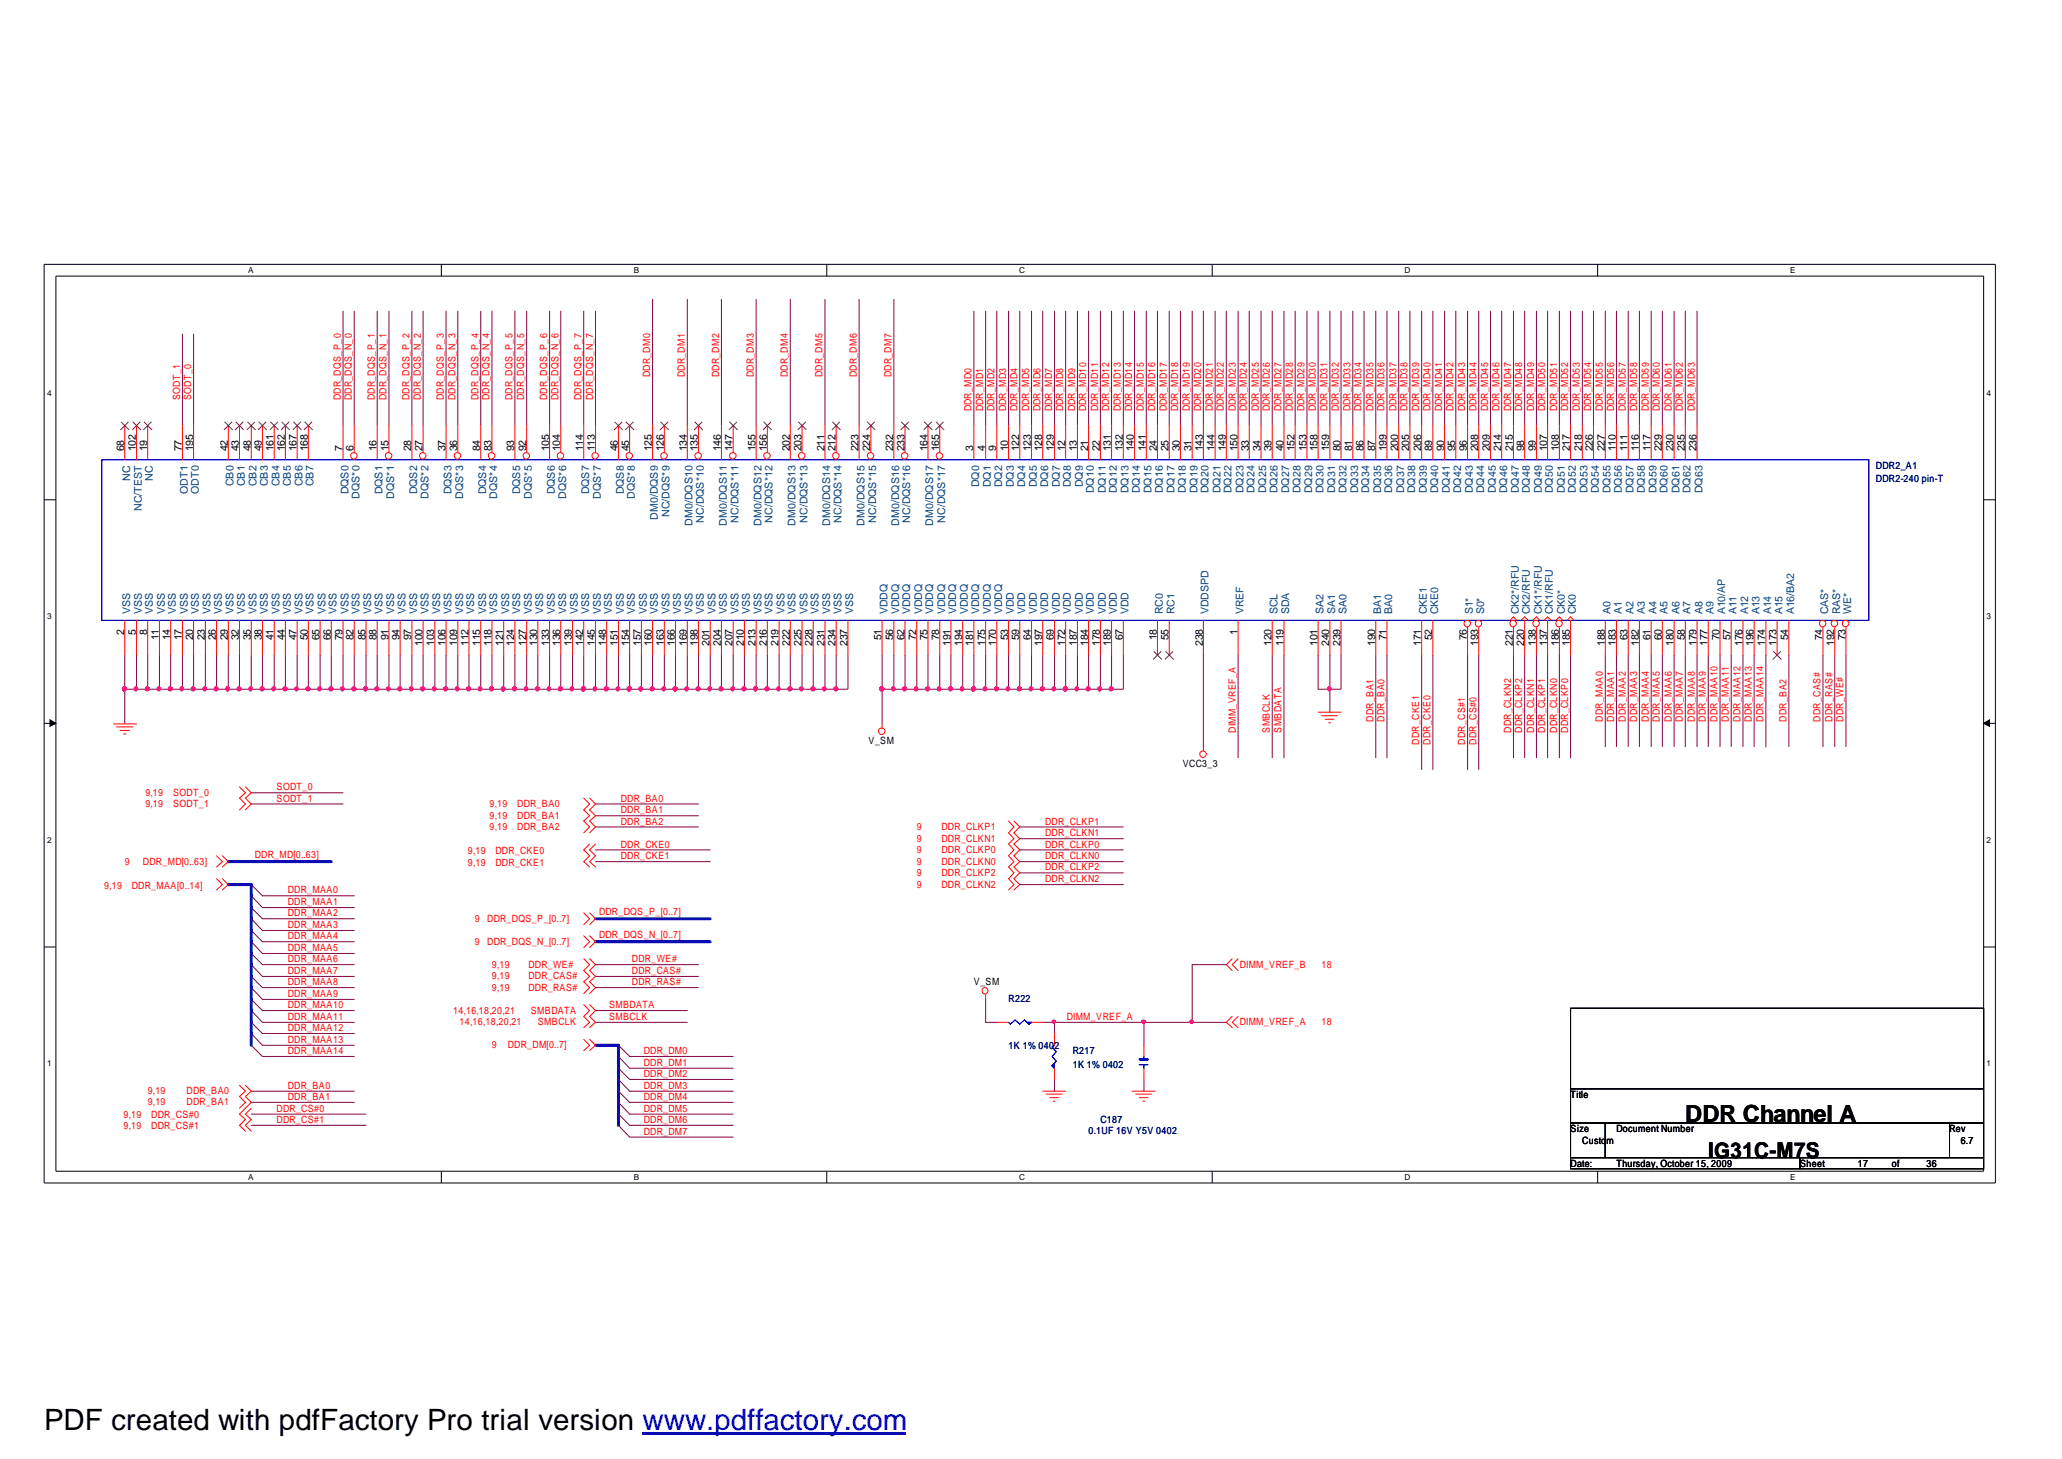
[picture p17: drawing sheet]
<svg xmlns="http://www.w3.org/2000/svg" width="297mm" height="210mm" viewBox="0 0 297 210" stroke-linecap="round" stroke-linejoin="round" font-family="sans-serif">
<defs><g id="words">
<text font-size="4.2" x="6.3" y="205.7">PDF created with pdfFactory Pro trial version www.pdffactory.com</text>
<text font-size="3.4" x="242.5" y="161.4">DDR Channel A</text>
<text font-size="3.1" x="245.8" y="166.6">IG31C-M7S</text>
<g font-size="1.5">
<text x="17.9" y="65" transform="rotate(-90 17.9 65)">68</text>
<text x="19.6" y="65" transform="rotate(-90 19.6 65)">102</text>
<text x="21.2" y="65" transform="rotate(-90 21.2 65)">19</text>
<text x="26.2" y="65" transform="rotate(-90 26.2 65)">77</text>
<text x="27.8" y="65" transform="rotate(-90 27.8 65)">195</text>
<text x="32.8" y="65" transform="rotate(-90 32.8 65)">42</text>
<text x="34.4" y="65" transform="rotate(-90 34.4 65)">43</text>
<text x="36.1" y="65" transform="rotate(-90 36.1 65)">48</text>
<text x="37.7" y="65" transform="rotate(-90 37.7 65)">49</text>
<text x="39.4" y="65" transform="rotate(-90 39.4 65)">161</text>
<text x="41" y="65" transform="rotate(-90 41 65)">162</text>
<text x="42.7" y="65" transform="rotate(-90 42.7 65)">167</text>
<text x="44.3" y="65" transform="rotate(-90 44.3 65)">168</text>
<text x="49.3" y="65" transform="rotate(-90 49.3 65)">7</text>
<text x="50.9" y="65" transform="rotate(-90 50.9 65)">6</text>
<text x="54.2" y="65" transform="rotate(-90 54.2 65)">16</text>
<text x="55.9" y="65" transform="rotate(-90 55.9 65)">15</text>
<text x="59.2" y="65" transform="rotate(-90 59.2 65)">28</text>
<text x="60.8" y="65" transform="rotate(-90 60.8 65)">27</text>
<text x="64.1" y="65" transform="rotate(-90 64.1 65)">37</text>
<text x="65.8" y="65" transform="rotate(-90 65.8 65)">36</text>
<text x="69.1" y="65" transform="rotate(-90 69.1 65)">84</text>
<text x="70.7" y="65" transform="rotate(-90 70.7 65)">83</text>
<text x="74" y="65" transform="rotate(-90 74 65)">93</text>
<text x="75.7" y="65" transform="rotate(-90 75.7 65)">92</text>
<text x="79" y="65" transform="rotate(-90 79 65)">105</text>
<text x="80.6" y="65" transform="rotate(-90 80.6 65)">104</text>
<text x="83.9" y="65" transform="rotate(-90 83.9 65)">114</text>
<text x="85.6" y="65" transform="rotate(-90 85.6 65)">113</text>
<text x="88.9" y="65" transform="rotate(-90 88.9 65)">46</text>
<text x="90.5" y="65" transform="rotate(-90 90.5 65)">45</text>
<text x="93.8" y="65" transform="rotate(-90 93.8 65)">125</text>
<text x="95.5" y="65" transform="rotate(-90 95.5 65)">126</text>
<text x="98.8" y="65" transform="rotate(-90 98.8 65)">134</text>
<text x="100.4" y="65" transform="rotate(-90 100.4 65)">135</text>
<text x="103.7" y="65" transform="rotate(-90 103.7 65)">146</text>
<text x="105.4" y="65" transform="rotate(-90 105.4 65)">147</text>
<text x="108.7" y="65" transform="rotate(-90 108.7 65)">155</text>
<text x="110.3" y="65" transform="rotate(-90 110.3 65)">156</text>
<text x="113.6" y="65" transform="rotate(-90 113.6 65)">202</text>
<text x="115.3" y="65" transform="rotate(-90 115.3 65)">203</text>
<text x="118.6" y="65" transform="rotate(-90 118.6 65)">211</text>
<text x="120.2" y="65" transform="rotate(-90 120.2 65)">212</text>
<text x="123.5" y="65" transform="rotate(-90 123.5 65)">223</text>
<text x="125.2" y="65" transform="rotate(-90 125.2 65)">224</text>
<text x="128.5" y="65" transform="rotate(-90 128.5 65)">232</text>
<text x="130.1" y="65" transform="rotate(-90 130.1 65)">233</text>
<text x="133.4" y="65" transform="rotate(-90 133.4 65)">164</text>
<text x="135.1" y="65" transform="rotate(-90 135.1 65)">165</text>
<text x="140" y="65" transform="rotate(-90 140 65)">3</text>
<text x="141.7" y="65" transform="rotate(-90 141.7 65)">4</text>
<text x="143.3" y="65" transform="rotate(-90 143.3 65)">9</text>
<text x="145" y="65" transform="rotate(-90 145 65)">10</text>
<text x="146.6" y="65" transform="rotate(-90 146.6 65)">122</text>
<text x="148.3" y="65" transform="rotate(-90 148.3 65)">123</text>
<text x="149.9" y="65" transform="rotate(-90 149.9 65)">128</text>
<text x="151.6" y="65" transform="rotate(-90 151.6 65)">129</text>
<text x="153.2" y="65" transform="rotate(-90 153.2 65)">12</text>
<text x="154.9" y="65" transform="rotate(-90 154.9 65)">13</text>
<text x="156.5" y="65" transform="rotate(-90 156.5 65)">21</text>
<text x="158.2" y="65" transform="rotate(-90 158.2 65)">22</text>
<text x="159.9" y="65" transform="rotate(-90 159.9 65)">131</text>
<text x="161.5" y="65" transform="rotate(-90 161.5 65)">132</text>
<text x="163.2" y="65" transform="rotate(-90 163.2 65)">140</text>
<text x="164.8" y="65" transform="rotate(-90 164.8 65)">141</text>
<text x="166.5" y="65" transform="rotate(-90 166.5 65)">24</text>
<text x="168.1" y="65" transform="rotate(-90 168.1 65)">25</text>
<text x="169.8" y="65" transform="rotate(-90 169.8 65)">30</text>
<text x="171.4" y="65" transform="rotate(-90 171.4 65)">31</text>
<text x="173.1" y="65" transform="rotate(-90 173.1 65)">143</text>
<text x="174.8" y="65" transform="rotate(-90 174.8 65)">144</text>
<text x="176.4" y="65" transform="rotate(-90 176.4 65)">149</text>
<text x="178.1" y="65" transform="rotate(-90 178.1 65)">150</text>
<text x="179.7" y="65" transform="rotate(-90 179.7 65)">33</text>
<text x="181.4" y="65" transform="rotate(-90 181.4 65)">34</text>
<text x="183" y="65" transform="rotate(-90 183 65)">39</text>
<text x="184.7" y="65" transform="rotate(-90 184.7 65)">40</text>
<text x="186.3" y="65" transform="rotate(-90 186.3 65)">152</text>
<text x="188" y="65" transform="rotate(-90 188 65)">153</text>
<text x="189.6" y="65" transform="rotate(-90 189.6 65)">158</text>
<text x="191.3" y="65" transform="rotate(-90 191.3 65)">159</text>
<text x="192.9" y="65" transform="rotate(-90 192.9 65)">80</text>
<text x="194.6" y="65" transform="rotate(-90 194.6 65)">81</text>
<text x="196.2" y="65" transform="rotate(-90 196.2 65)">86</text>
<text x="197.9" y="65" transform="rotate(-90 197.9 65)">87</text>
<text x="199.5" y="65" transform="rotate(-90 199.5 65)">199</text>
<text x="201.2" y="65" transform="rotate(-90 201.2 65)">200</text>
<text x="202.8" y="65" transform="rotate(-90 202.8 65)">205</text>
<text x="204.5" y="65" transform="rotate(-90 204.5 65)">206</text>
<text x="206.1" y="65" transform="rotate(-90 206.1 65)">89</text>
<text x="207.8" y="65" transform="rotate(-90 207.8 65)">90</text>
<text x="209.4" y="65" transform="rotate(-90 209.4 65)">95</text>
<text x="211.1" y="65" transform="rotate(-90 211.1 65)">96</text>
<text x="212.7" y="65" transform="rotate(-90 212.7 65)">208</text>
<text x="214.4" y="65" transform="rotate(-90 214.4 65)">209</text>
<text x="216" y="65" transform="rotate(-90 216 65)">214</text>
<text x="217.7" y="65" transform="rotate(-90 217.7 65)">215</text>
<text x="219.3" y="65" transform="rotate(-90 219.3 65)">98</text>
<text x="221" y="65" transform="rotate(-90 221 65)">99</text>
<text x="222.6" y="65" transform="rotate(-90 222.6 65)">107</text>
<text x="224.3" y="65" transform="rotate(-90 224.3 65)">108</text>
<text x="225.9" y="65" transform="rotate(-90 225.9 65)">217</text>
<text x="227.6" y="65" transform="rotate(-90 227.6 65)">218</text>
<text x="229.2" y="65" transform="rotate(-90 229.2 65)">226</text>
<text x="230.9" y="65" transform="rotate(-90 230.9 65)">227</text>
<text x="232.5" y="65" transform="rotate(-90 232.5 65)">110</text>
<text x="234.2" y="65" transform="rotate(-90 234.2 65)">111</text>
<text x="235.8" y="65" transform="rotate(-90 235.8 65)">116</text>
<text x="237.5" y="65" transform="rotate(-90 237.5 65)">117</text>
<text x="239.1" y="65" transform="rotate(-90 239.1 65)">229</text>
<text x="240.8" y="65" transform="rotate(-90 240.8 65)">230</text>
<text x="242.4" y="65" transform="rotate(-90 242.4 65)">235</text>
<text x="244.1" y="65" transform="rotate(-90 244.1 65)">236</text>
<text x="17.9" y="91.3" transform="rotate(-90 17.9 91.3)">2</text>
<text x="19.6" y="91.3" transform="rotate(-90 19.6 91.3)">5</text>
<text x="21.2" y="91.3" transform="rotate(-90 21.2 91.3)">8</text>
<text x="22.9" y="92.1" transform="rotate(-90 22.9 92.1)">11</text>
<text x="24.5" y="92.1" transform="rotate(-90 24.5 92.1)">14</text>
<text x="26.2" y="92.1" transform="rotate(-90 26.2 92.1)">17</text>
<text x="27.8" y="92.1" transform="rotate(-90 27.8 92.1)">20</text>
<text x="29.5" y="92.1" transform="rotate(-90 29.5 92.1)">23</text>
<text x="31.1" y="92.1" transform="rotate(-90 31.1 92.1)">26</text>
<text x="32.8" y="92.1" transform="rotate(-90 32.8 92.1)">29</text>
<text x="34.4" y="92.1" transform="rotate(-90 34.4 92.1)">32</text>
<text x="36.1" y="92.1" transform="rotate(-90 36.1 92.1)">35</text>
<text x="37.7" y="92.1" transform="rotate(-90 37.7 92.1)">38</text>
<text x="39.4" y="92.1" transform="rotate(-90 39.4 92.1)">41</text>
<text x="41" y="92.1" transform="rotate(-90 41 92.1)">44</text>
<text x="42.7" y="92.1" transform="rotate(-90 42.7 92.1)">47</text>
<text x="44.3" y="92.1" transform="rotate(-90 44.3 92.1)">50</text>
<text x="46" y="92.1" transform="rotate(-90 46 92.1)">65</text>
<text x="47.6" y="92.1" transform="rotate(-90 47.6 92.1)">66</text>
<text x="49.3" y="92.1" transform="rotate(-90 49.3 92.1)">79</text>
<text x="50.9" y="92.1" transform="rotate(-90 50.9 92.1)">82</text>
<text x="52.6" y="92.1" transform="rotate(-90 52.6 92.1)">85</text>
<text x="54.2" y="92.1" transform="rotate(-90 54.2 92.1)">88</text>
<text x="55.9" y="92.1" transform="rotate(-90 55.9 92.1)">91</text>
<text x="57.5" y="92.1" transform="rotate(-90 57.5 92.1)">94</text>
<text x="59.2" y="92.1" transform="rotate(-90 59.2 92.1)">97</text>
<text x="60.8" y="93" transform="rotate(-90 60.8 93)">100</text>
<text x="62.5" y="93" transform="rotate(-90 62.5 93)">103</text>
<text x="64.1" y="93" transform="rotate(-90 64.1 93)">106</text>
<text x="65.8" y="93" transform="rotate(-90 65.8 93)">109</text>
<text x="67.4" y="93" transform="rotate(-90 67.4 93)">112</text>
<text x="69.1" y="93" transform="rotate(-90 69.1 93)">115</text>
<text x="70.7" y="93" transform="rotate(-90 70.7 93)">118</text>
<text x="72.4" y="93" transform="rotate(-90 72.4 93)">121</text>
<text x="74" y="93" transform="rotate(-90 74 93)">124</text>
<text x="75.7" y="93" transform="rotate(-90 75.7 93)">127</text>
<text x="77.3" y="93" transform="rotate(-90 77.3 93)">130</text>
<text x="79" y="93" transform="rotate(-90 79 93)">133</text>
<text x="80.6" y="93" transform="rotate(-90 80.6 93)">136</text>
<text x="82.3" y="93" transform="rotate(-90 82.3 93)">139</text>
<text x="83.9" y="93" transform="rotate(-90 83.9 93)">142</text>
<text x="85.6" y="93" transform="rotate(-90 85.6 93)">145</text>
<text x="87.2" y="93" transform="rotate(-90 87.2 93)">148</text>
<text x="88.9" y="93" transform="rotate(-90 88.9 93)">151</text>
<text x="90.5" y="93" transform="rotate(-90 90.5 93)">154</text>
<text x="92.2" y="93" transform="rotate(-90 92.2 93)">157</text>
<text x="93.8" y="93" transform="rotate(-90 93.8 93)">160</text>
<text x="95.5" y="93" transform="rotate(-90 95.5 93)">163</text>
<text x="97.1" y="93" transform="rotate(-90 97.1 93)">166</text>
<text x="98.8" y="93" transform="rotate(-90 98.8 93)">169</text>
<text x="100.4" y="93" transform="rotate(-90 100.4 93)">198</text>
<text x="102.1" y="93" transform="rotate(-90 102.1 93)">201</text>
<text x="103.7" y="93" transform="rotate(-90 103.7 93)">204</text>
<text x="105.4" y="93" transform="rotate(-90 105.4 93)">207</text>
<text x="107" y="93" transform="rotate(-90 107 93)">210</text>
<text x="108.7" y="93" transform="rotate(-90 108.7 93)">213</text>
<text x="110.3" y="93" transform="rotate(-90 110.3 93)">216</text>
<text x="112" y="93" transform="rotate(-90 112 93)">219</text>
<text x="113.6" y="93" transform="rotate(-90 113.6 93)">222</text>
<text x="115.3" y="93" transform="rotate(-90 115.3 93)">225</text>
<text x="116.9" y="93" transform="rotate(-90 116.9 93)">228</text>
<text x="118.6" y="93" transform="rotate(-90 118.6 93)">231</text>
<text x="120.2" y="93" transform="rotate(-90 120.2 93)">234</text>
<text x="121.9" y="93" transform="rotate(-90 121.9 93)">237</text>
<text x="126.8" y="92.1" transform="rotate(-90 126.8 92.1)">51</text>
<text x="128.5" y="92.1" transform="rotate(-90 128.5 92.1)">56</text>
<text x="130.1" y="92.1" transform="rotate(-90 130.1 92.1)">62</text>
<text x="131.8" y="92.1" transform="rotate(-90 131.8 92.1)">72</text>
<text x="133.4" y="92.1" transform="rotate(-90 133.4 92.1)">75</text>
<text x="135.1" y="92.1" transform="rotate(-90 135.1 92.1)">78</text>
<text x="136.7" y="93" transform="rotate(-90 136.7 93)">191</text>
<text x="138.4" y="93" transform="rotate(-90 138.4 93)">194</text>
<text x="140" y="93" transform="rotate(-90 140 93)">181</text>
<text x="141.7" y="93" transform="rotate(-90 141.7 93)">175</text>
<text x="143.3" y="93" transform="rotate(-90 143.3 93)">170</text>
<text x="145" y="92.1" transform="rotate(-90 145 92.1)">53</text>
<text x="146.6" y="92.1" transform="rotate(-90 146.6 92.1)">59</text>
<text x="148.3" y="92.1" transform="rotate(-90 148.3 92.1)">64</text>
<text x="149.9" y="93" transform="rotate(-90 149.9 93)">197</text>
<text x="151.6" y="92.1" transform="rotate(-90 151.6 92.1)">69</text>
<text x="153.2" y="93" transform="rotate(-90 153.2 93)">172</text>
<text x="154.9" y="93" transform="rotate(-90 154.9 93)">187</text>
<text x="156.5" y="93" transform="rotate(-90 156.5 93)">184</text>
<text x="158.2" y="93" transform="rotate(-90 158.2 93)">178</text>
<text x="159.9" y="93" transform="rotate(-90 159.9 93)">189</text>
<text x="161.5" y="92.1" transform="rotate(-90 161.5 92.1)">67</text>
<text x="166.5" y="92.1" transform="rotate(-90 166.5 92.1)">18</text>
<text x="168.1" y="92.1" transform="rotate(-90 168.1 92.1)">55</text>
<text x="173.1" y="93" transform="rotate(-90 173.1 93)">238</text>
<text x="178.1" y="91.3" transform="rotate(-90 178.1 91.3)">1</text>
<text x="183" y="93" transform="rotate(-90 183 93)">120</text>
<text x="184.7" y="93" transform="rotate(-90 184.7 93)">119</text>
<text x="189.6" y="93" transform="rotate(-90 189.6 93)">101</text>
<text x="191.3" y="93" transform="rotate(-90 191.3 93)">240</text>
<text x="192.9" y="93" transform="rotate(-90 192.9 93)">239</text>
<text x="197.9" y="93" transform="rotate(-90 197.9 93)">190</text>
<text x="199.5" y="92.1" transform="rotate(-90 199.5 92.1)">71</text>
<text x="204.5" y="93" transform="rotate(-90 204.5 93)">171</text>
<text x="206.1" y="92.1" transform="rotate(-90 206.1 92.1)">52</text>
<text x="211.1" y="92.1" transform="rotate(-90 211.1 92.1)">76</text>
<text x="212.7" y="93" transform="rotate(-90 212.7 93)">193</text>
<text x="217.7" y="93" transform="rotate(-90 217.7 93)">221</text>
<text x="219.3" y="93" transform="rotate(-90 219.3 93)">220</text>
<text x="221" y="93" transform="rotate(-90 221 93)">138</text>
<text x="222.6" y="93" transform="rotate(-90 222.6 93)">137</text>
<text x="224.3" y="93" transform="rotate(-90 224.3 93)">186</text>
<text x="225.9" y="93" transform="rotate(-90 225.9 93)">185</text>
<text x="230.9" y="93" transform="rotate(-90 230.9 93)">188</text>
<text x="232.5" y="93" transform="rotate(-90 232.5 93)">183</text>
<text x="234.2" y="92.1" transform="rotate(-90 234.2 92.1)">63</text>
<text x="235.8" y="93" transform="rotate(-90 235.8 93)">182</text>
<text x="237.5" y="92.1" transform="rotate(-90 237.5 92.1)">61</text>
<text x="239.1" y="92.1" transform="rotate(-90 239.1 92.1)">60</text>
<text x="240.8" y="93" transform="rotate(-90 240.8 93)">180</text>
<text x="242.4" y="92.1" transform="rotate(-90 242.4 92.1)">58</text>
<text x="244.1" y="93" transform="rotate(-90 244.1 93)">179</text>
<text x="245.7" y="93" transform="rotate(-90 245.7 93)">177</text>
<text x="247.4" y="92.1" transform="rotate(-90 247.4 92.1)">70</text>
<text x="249" y="92.1" transform="rotate(-90 249 92.1)">57</text>
<text x="250.7" y="93" transform="rotate(-90 250.7 93)">176</text>
<text x="252.3" y="93" transform="rotate(-90 252.3 93)">196</text>
<text x="254" y="93" transform="rotate(-90 254 93)">174</text>
<text x="255.6" y="93" transform="rotate(-90 255.6 93)">173</text>
<text x="257.3" y="92.1" transform="rotate(-90 257.3 92.1)">54</text>
<text x="262.2" y="92.1" transform="rotate(-90 262.2 92.1)">74</text>
<text x="263.9" y="93" transform="rotate(-90 263.9 93)">192</text>
<text x="265.5" y="92.1" transform="rotate(-90 265.5 92.1)">73</text>
</g>
<g font-size="1.5" fill="#004080">
<text x="18.7" y="69.2" transform="rotate(-90 18.7 69.2)">NC</text>
<text x="22" y="69.2" transform="rotate(-90 22 69.2)">NC</text>
<text x="27" y="71" transform="rotate(-90 27 71)">ODT1</text>
<text x="28.6" y="71" transform="rotate(-90 28.6 71)">ODT0</text>
<text x="33.6" y="69.9" transform="rotate(-90 33.6 69.9)">CB0</text>
<text x="35.2" y="69.9" transform="rotate(-90 35.2 69.9)">CB1</text>
<text x="36.9" y="69.9" transform="rotate(-90 36.9 69.9)">CB2</text>
<text x="38.5" y="69.9" transform="rotate(-90 38.5 69.9)">CB3</text>
<text x="40.2" y="69.9" transform="rotate(-90 40.2 69.9)">CB4</text>
<text x="41.8" y="69.9" transform="rotate(-90 41.8 69.9)">CB5</text>
<text x="43.5" y="69.9" transform="rotate(-90 43.5 69.9)">CB6</text>
<text x="45.1" y="69.9" transform="rotate(-90 45.1 69.9)">CB7</text>
<text x="50.1" y="71.1" transform="rotate(-90 50.1 71.1)">DQS0</text>
<text x="51.7" y="71.7" transform="rotate(-90 51.7 71.7)">DQS*0</text>
<text x="55" y="71.1" transform="rotate(-90 55 71.1)">DQS1</text>
<text x="56.7" y="71.7" transform="rotate(-90 56.7 71.7)">DQS*1</text>
<text x="60" y="71.1" transform="rotate(-90 60 71.1)">DQS2</text>
<text x="61.6" y="71.7" transform="rotate(-90 61.6 71.7)">DQS*2</text>
<text x="64.9" y="71.1" transform="rotate(-90 64.9 71.1)">DQS3</text>
<text x="66.6" y="71.7" transform="rotate(-90 66.6 71.7)">DQS*3</text>
<text x="69.9" y="71.1" transform="rotate(-90 69.9 71.1)">DQS4</text>
<text x="71.5" y="71.7" transform="rotate(-90 71.5 71.7)">DQS*4</text>
<text x="74.8" y="71.1" transform="rotate(-90 74.8 71.1)">DQS5</text>
<text x="76.5" y="71.7" transform="rotate(-90 76.5 71.7)">DQS*5</text>
<text x="79.8" y="71.1" transform="rotate(-90 79.8 71.1)">DQS6</text>
<text x="81.4" y="71.7" transform="rotate(-90 81.4 71.7)">DQS*6</text>
<text x="84.8" y="71.1" transform="rotate(-90 84.8 71.1)">DQS7</text>
<text x="86.4" y="71.7" transform="rotate(-90 86.4 71.7)">DQS*7</text>
<text x="89.7" y="71.1" transform="rotate(-90 89.7 71.1)">DQS8</text>
<text x="91.4" y="71.7" transform="rotate(-90 91.4 71.7)">DQS*8</text>
<text x="140.9" y="70.1" transform="rotate(-90 140.9 70.1)">DQ0</text>
<text x="142.6" y="70.1" transform="rotate(-90 142.6 70.1)">DQ1</text>
<text x="144.2" y="70.1" transform="rotate(-90 144.2 70.1)">DQ2</text>
<text x="145.9" y="70.1" transform="rotate(-90 145.9 70.1)">DQ3</text>
<text x="147.5" y="70.1" transform="rotate(-90 147.5 70.1)">DQ4</text>
<text x="149.2" y="70.1" transform="rotate(-90 149.2 70.1)">DQ5</text>
<text x="150.8" y="70.1" transform="rotate(-90 150.8 70.1)">DQ6</text>
<text x="152.5" y="70.1" transform="rotate(-90 152.5 70.1)">DQ7</text>
<text x="154.1" y="70.1" transform="rotate(-90 154.1 70.1)">DQ8</text>
<text x="155.8" y="70.1" transform="rotate(-90 155.8 70.1)">DQ9</text>
<text x="157.4" y="71" transform="rotate(-90 157.4 71)">DQ10</text>
<text x="159.1" y="71" transform="rotate(-90 159.1 71)">DQ11</text>
<text x="160.7" y="71" transform="rotate(-90 160.7 71)">DQ12</text>
<text x="162.4" y="71" transform="rotate(-90 162.4 71)">DQ13</text>
<text x="164" y="71" transform="rotate(-90 164 71)">DQ14</text>
<text x="165.7" y="71" transform="rotate(-90 165.7 71)">DQ15</text>
<text x="167.3" y="71" transform="rotate(-90 167.3 71)">DQ16</text>
<text x="169" y="71" transform="rotate(-90 169 71)">DQ17</text>
<text x="170.6" y="71" transform="rotate(-90 170.6 71)">DQ18</text>
<text x="172.3" y="71" transform="rotate(-90 172.3 71)">DQ19</text>
<text x="173.9" y="71" transform="rotate(-90 173.9 71)">DQ20</text>
<text x="175.6" y="71" transform="rotate(-90 175.6 71)">DQ21</text>
<text x="177.2" y="71" transform="rotate(-90 177.2 71)">DQ22</text>
<text x="178.9" y="71" transform="rotate(-90 178.9 71)">DQ23</text>
<text x="180.5" y="71" transform="rotate(-90 180.5 71)">DQ24</text>
<text x="182.2" y="71" transform="rotate(-90 182.2 71)">DQ25</text>
<text x="183.8" y="71" transform="rotate(-90 183.8 71)">DQ26</text>
<text x="185.5" y="71" transform="rotate(-90 185.5 71)">DQ27</text>
<text x="187.1" y="71" transform="rotate(-90 187.1 71)">DQ28</text>
<text x="188.8" y="71" transform="rotate(-90 188.8 71)">DQ29</text>
<text x="190.4" y="71" transform="rotate(-90 190.4 71)">DQ30</text>
<text x="192.1" y="71" transform="rotate(-90 192.1 71)">DQ31</text>
<text x="193.7" y="71" transform="rotate(-90 193.7 71)">DQ32</text>
<text x="195.4" y="71" transform="rotate(-90 195.4 71)">DQ33</text>
<text x="197" y="71" transform="rotate(-90 197 71)">DQ34</text>
<text x="198.7" y="71" transform="rotate(-90 198.7 71)">DQ35</text>
<text x="200.3" y="71" transform="rotate(-90 200.3 71)">DQ36</text>
<text x="202" y="71" transform="rotate(-90 202 71)">DQ37</text>
<text x="203.6" y="71" transform="rotate(-90 203.6 71)">DQ38</text>
<text x="205.3" y="71" transform="rotate(-90 205.3 71)">DQ39</text>
<text x="206.9" y="71" transform="rotate(-90 206.9 71)">DQ40</text>
<text x="208.6" y="71" transform="rotate(-90 208.6 71)">DQ41</text>
<text x="210.2" y="71" transform="rotate(-90 210.2 71)">DQ42</text>
<text x="211.9" y="71" transform="rotate(-90 211.9 71)">DQ43</text>
<text x="213.5" y="71" transform="rotate(-90 213.5 71)">DQ44</text>
<text x="215.2" y="71" transform="rotate(-90 215.2 71)">DQ45</text>
<text x="216.8" y="71" transform="rotate(-90 216.8 71)">DQ46</text>
<text x="218.5" y="71" transform="rotate(-90 218.5 71)">DQ47</text>
<text x="220.1" y="71" transform="rotate(-90 220.1 71)">DQ48</text>
<text x="221.8" y="71" transform="rotate(-90 221.8 71)">DQ49</text>
<text x="223.4" y="71" transform="rotate(-90 223.4 71)">DQ50</text>
<text x="225.1" y="71" transform="rotate(-90 225.1 71)">DQ51</text>
<text x="226.7" y="71" transform="rotate(-90 226.7 71)">DQ52</text>
<text x="228.4" y="71" transform="rotate(-90 228.4 71)">DQ53</text>
<text x="230" y="71" transform="rotate(-90 230 71)">DQ54</text>
<text x="231.7" y="71" transform="rotate(-90 231.7 71)">DQ55</text>
<text x="233.3" y="71" transform="rotate(-90 233.3 71)">DQ56</text>
<text x="235" y="71" transform="rotate(-90 235 71)">DQ57</text>
<text x="236.6" y="71" transform="rotate(-90 236.6 71)">DQ58</text>
<text x="238.3" y="71" transform="rotate(-90 238.3 71)">DQ59</text>
<text x="239.9" y="71" transform="rotate(-90 239.9 71)">DQ60</text>
<text x="241.6" y="71" transform="rotate(-90 241.6 71)">DQ61</text>
<text x="243.2" y="71" transform="rotate(-90 243.2 71)">DQ62</text>
<text x="244.9" y="71" transform="rotate(-90 244.9 71)">DQ63</text>
<text x="20.4" y="73.5" transform="rotate(-90 20.4 73.5)">NC/TEST</text>
<text x="94.7" y="74.8" transform="rotate(-90 94.7 74.8)">DM0/DQS9</text>
<text x="96.4" y="74.4" transform="rotate(-90 96.4 74.4)">NC/DQS*9</text>
<text x="99.7" y="75.6" transform="rotate(-90 99.7 75.6)">DM0/DQS10</text>
<text x="101.3" y="75.2" transform="rotate(-90 101.3 75.2)">NC/DQS*10</text>
<text x="104.6" y="75.6" transform="rotate(-90 104.6 75.6)">DM0/DQS11</text>
<text x="106.3" y="75.2" transform="rotate(-90 106.3 75.2)">NC/DQS*11</text>
<text x="109.6" y="75.6" transform="rotate(-90 109.6 75.6)">DM0/DQS12</text>
<text x="111.2" y="75.2" transform="rotate(-90 111.2 75.2)">NC/DQS*12</text>
<text x="114.5" y="75.6" transform="rotate(-90 114.5 75.6)">DM0/DQS13</text>
<text x="116.2" y="75.2" transform="rotate(-90 116.2 75.2)">NC/DQS*13</text>
<text x="119.5" y="75.6" transform="rotate(-90 119.5 75.6)">DM0/DQS14</text>
<text x="121.1" y="75.2" transform="rotate(-90 121.1 75.2)">NC/DQS*14</text>
<text x="124.4" y="75.6" transform="rotate(-90 124.4 75.6)">DM0/DQS15</text>
<text x="126.1" y="75.2" transform="rotate(-90 126.1 75.2)">NC/DQS*15</text>
<text x="129.4" y="75.6" transform="rotate(-90 129.4 75.6)">DM0/DQS16</text>
<text x="131" y="75.2" transform="rotate(-90 131 75.2)">NC/DQS*16</text>
<text x="134.3" y="75.6" transform="rotate(-90 134.3 75.6)">DM0/DQS17</text>
<text x="136" y="75.2" transform="rotate(-90 136 75.2)">NC/DQS*17</text>
<text x="18.7" y="88.4" transform="rotate(-90 18.7 88.4)">VSS</text>
<text x="20.4" y="88.4" transform="rotate(-90 20.4 88.4)">VSS</text>
<text x="22" y="88.4" transform="rotate(-90 22 88.4)">VSS</text>
<text x="23.7" y="88.4" transform="rotate(-90 23.7 88.4)">VSS</text>
<text x="25.3" y="88.4" transform="rotate(-90 25.3 88.4)">VSS</text>
<text x="27" y="88.4" transform="rotate(-90 27 88.4)">VSS</text>
<text x="28.6" y="88.4" transform="rotate(-90 28.6 88.4)">VSS</text>
<text x="30.3" y="88.4" transform="rotate(-90 30.3 88.4)">VSS</text>
<text x="31.9" y="88.4" transform="rotate(-90 31.9 88.4)">VSS</text>
<text x="33.6" y="88.4" transform="rotate(-90 33.6 88.4)">VSS</text>
<text x="35.2" y="88.4" transform="rotate(-90 35.2 88.4)">VSS</text>
<text x="36.9" y="88.4" transform="rotate(-90 36.9 88.4)">VSS</text>
<text x="38.5" y="88.4" transform="rotate(-90 38.5 88.4)">VSS</text>
<text x="40.2" y="88.4" transform="rotate(-90 40.2 88.4)">VSS</text>
<text x="41.8" y="88.4" transform="rotate(-90 41.8 88.4)">VSS</text>
<text x="43.5" y="88.4" transform="rotate(-90 43.5 88.4)">VSS</text>
<text x="45.1" y="88.4" transform="rotate(-90 45.1 88.4)">VSS</text>
<text x="46.8" y="88.4" transform="rotate(-90 46.8 88.4)">VSS</text>
<text x="48.4" y="88.4" transform="rotate(-90 48.4 88.4)">VSS</text>
<text x="50.1" y="88.4" transform="rotate(-90 50.1 88.4)">VSS</text>
<text x="51.7" y="88.4" transform="rotate(-90 51.7 88.4)">VSS</text>
<text x="53.4" y="88.4" transform="rotate(-90 53.4 88.4)">VSS</text>
<text x="55" y="88.4" transform="rotate(-90 55 88.4)">VSS</text>
<text x="56.7" y="88.4" transform="rotate(-90 56.7 88.4)">VSS</text>
<text x="58.3" y="88.4" transform="rotate(-90 58.3 88.4)">VSS</text>
<text x="60" y="88.4" transform="rotate(-90 60 88.4)">VSS</text>
<text x="61.6" y="88.4" transform="rotate(-90 61.6 88.4)">VSS</text>
<text x="63.3" y="88.4" transform="rotate(-90 63.3 88.4)">VSS</text>
<text x="64.9" y="88.4" transform="rotate(-90 64.9 88.4)">VSS</text>
<text x="66.6" y="88.4" transform="rotate(-90 66.6 88.4)">VSS</text>
<text x="68.2" y="88.4" transform="rotate(-90 68.2 88.4)">VSS</text>
<text x="69.9" y="88.4" transform="rotate(-90 69.9 88.4)">VSS</text>
<text x="71.5" y="88.4" transform="rotate(-90 71.5 88.4)">VSS</text>
<text x="73.2" y="88.4" transform="rotate(-90 73.2 88.4)">VSS</text>
<text x="74.8" y="88.4" transform="rotate(-90 74.8 88.4)">VSS</text>
<text x="76.5" y="88.4" transform="rotate(-90 76.5 88.4)">VSS</text>
<text x="78.1" y="88.4" transform="rotate(-90 78.1 88.4)">VSS</text>
<text x="79.8" y="88.4" transform="rotate(-90 79.8 88.4)">VSS</text>
<text x="81.4" y="88.4" transform="rotate(-90 81.4 88.4)">VSS</text>
<text x="83.1" y="88.4" transform="rotate(-90 83.1 88.4)">VSS</text>
<text x="84.8" y="88.4" transform="rotate(-90 84.8 88.4)">VSS</text>
<text x="86.4" y="88.4" transform="rotate(-90 86.4 88.4)">VSS</text>
<text x="88.1" y="88.4" transform="rotate(-90 88.1 88.4)">VSS</text>
<text x="89.7" y="88.4" transform="rotate(-90 89.7 88.4)">VSS</text>
<text x="91.4" y="88.4" transform="rotate(-90 91.4 88.4)">VSS</text>
<text x="93" y="88.4" transform="rotate(-90 93 88.4)">VSS</text>
<text x="94.7" y="88.4" transform="rotate(-90 94.7 88.4)">VSS</text>
<text x="96.4" y="88.4" transform="rotate(-90 96.4 88.4)">VSS</text>
<text x="98" y="88.4" transform="rotate(-90 98 88.4)">VSS</text>
<text x="99.7" y="88.4" transform="rotate(-90 99.7 88.4)">VSS</text>
<text x="101.3" y="88.4" transform="rotate(-90 101.3 88.4)">VSS</text>
<text x="103" y="88.4" transform="rotate(-90 103 88.4)">VSS</text>
<text x="104.6" y="88.4" transform="rotate(-90 104.6 88.4)">VSS</text>
<text x="106.3" y="88.4" transform="rotate(-90 106.3 88.4)">VSS</text>
<text x="107.9" y="88.4" transform="rotate(-90 107.9 88.4)">VSS</text>
<text x="109.6" y="88.4" transform="rotate(-90 109.6 88.4)">VSS</text>
<text x="111.2" y="88.4" transform="rotate(-90 111.2 88.4)">VSS</text>
<text x="112.9" y="88.4" transform="rotate(-90 112.9 88.4)">VSS</text>
<text x="114.5" y="88.4" transform="rotate(-90 114.5 88.4)">VSS</text>
<text x="116.2" y="88.4" transform="rotate(-90 116.2 88.4)">VSS</text>
<text x="117.8" y="88.4" transform="rotate(-90 117.8 88.4)">VSS</text>
<text x="119.5" y="88.4" transform="rotate(-90 119.5 88.4)">VSS</text>
<text x="121.1" y="88.4" transform="rotate(-90 121.1 88.4)">VSS</text>
<text x="122.8" y="88.4" transform="rotate(-90 122.8 88.4)">VSS</text>
<text x="127.7" y="88.4" transform="rotate(-90 127.7 88.4)">VDDQ</text>
<text x="129.4" y="88.4" transform="rotate(-90 129.4 88.4)">VDDQ</text>
<text x="131" y="88.4" transform="rotate(-90 131 88.4)">VDDQ</text>
<text x="132.7" y="88.4" transform="rotate(-90 132.7 88.4)">VDDQ</text>
<text x="134.3" y="88.4" transform="rotate(-90 134.3 88.4)">VDDQ</text>
<text x="136" y="88.4" transform="rotate(-90 136 88.4)">VDDQ</text>
<text x="137.6" y="88.4" transform="rotate(-90 137.6 88.4)">VDDQ</text>
<text x="139.3" y="88.4" transform="rotate(-90 139.3 88.4)">VDDQ</text>
<text x="140.9" y="88.4" transform="rotate(-90 140.9 88.4)">VDDQ</text>
<text x="142.6" y="88.4" transform="rotate(-90 142.6 88.4)">VDDQ</text>
<text x="144.2" y="88.4" transform="rotate(-90 144.2 88.4)">VDDQ</text>
<text x="145.9" y="88.4" transform="rotate(-90 145.9 88.4)">VDD</text>
<text x="147.5" y="88.4" transform="rotate(-90 147.5 88.4)">VDD</text>
<text x="149.2" y="88.4" transform="rotate(-90 149.2 88.4)">VDD</text>
<text x="150.8" y="88.4" transform="rotate(-90 150.8 88.4)">VDD</text>
<text x="152.5" y="88.4" transform="rotate(-90 152.5 88.4)">VDD</text>
<text x="154.1" y="88.4" transform="rotate(-90 154.1 88.4)">VDD</text>
<text x="155.8" y="88.4" transform="rotate(-90 155.8 88.4)">VDD</text>
<text x="157.4" y="88.4" transform="rotate(-90 157.4 88.4)">VDD</text>
<text x="159.1" y="88.4" transform="rotate(-90 159.1 88.4)">VDD</text>
<text x="160.7" y="88.4" transform="rotate(-90 160.7 88.4)">VDD</text>
<text x="162.4" y="88.4" transform="rotate(-90 162.4 88.4)">VDD</text>
<text x="167.3" y="88.4" transform="rotate(-90 167.3 88.4)">RC0</text>
<text x="169" y="88.4" transform="rotate(-90 169 88.4)">RC1</text>
<text x="173.9" y="88.4" transform="rotate(-90 173.9 88.4)">VDDSPD</text>
<text x="178.9" y="88.4" transform="rotate(-90 178.9 88.4)">VREF</text>
<text x="183.8" y="88.4" transform="rotate(-90 183.8 88.4)">SCL</text>
<text x="185.5" y="88.4" transform="rotate(-90 185.5 88.4)">SDA</text>
<text x="190.4" y="88.4" transform="rotate(-90 190.4 88.4)">SA2</text>
<text x="192.1" y="88.4" transform="rotate(-90 192.1 88.4)">SA1</text>
<text x="193.7" y="88.4" transform="rotate(-90 193.7 88.4)">SA0</text>
<text x="198.7" y="88.4" transform="rotate(-90 198.7 88.4)">BA1</text>
<text x="200.3" y="88.4" transform="rotate(-90 200.3 88.4)">BA0</text>
<text x="205.3" y="88.4" transform="rotate(-90 205.3 88.4)">CKE1</text>
<text x="206.9" y="88.4" transform="rotate(-90 206.9 88.4)">CKE0</text>
<text x="211.9" y="88.4" transform="rotate(-90 211.9 88.4)">S1*</text>
<text x="213.5" y="88.4" transform="rotate(-90 213.5 88.4)">S0*</text>
<text x="218.5" y="88.4" transform="rotate(-90 218.5 88.4)">CK2*/RFU</text>
<text x="220.1" y="88.4" transform="rotate(-90 220.1 88.4)">CK2/RFU</text>
<text x="221.8" y="88.4" transform="rotate(-90 221.8 88.4)">CK1*/RFU</text>
<text x="223.4" y="88.4" transform="rotate(-90 223.4 88.4)">CK1/RFU</text>
<text x="225.1" y="88.4" transform="rotate(-90 225.1 88.4)">CK0*</text>
<text x="226.7" y="88.4" transform="rotate(-90 226.7 88.4)">CK0</text>
<text x="231.7" y="88.4" transform="rotate(-90 231.7 88.4)">A0</text>
<text x="233.3" y="88.4" transform="rotate(-90 233.3 88.4)">A1</text>
<text x="235" y="88.4" transform="rotate(-90 235 88.4)">A2</text>
<text x="236.6" y="88.4" transform="rotate(-90 236.6 88.4)">A3</text>
<text x="238.3" y="88.4" transform="rotate(-90 238.3 88.4)">A4</text>
<text x="239.9" y="88.4" transform="rotate(-90 239.9 88.4)">A5</text>
<text x="241.6" y="88.4" transform="rotate(-90 241.6 88.4)">A6</text>
<text x="243.2" y="88.4" transform="rotate(-90 243.2 88.4)">A7</text>
<text x="244.9" y="88.4" transform="rotate(-90 244.9 88.4)">A8</text>
<text x="246.5" y="88.4" transform="rotate(-90 246.5 88.4)">A9</text>
<text x="248.2" y="88.4" transform="rotate(-90 248.2 88.4)">A10/AP</text>
<text x="249.9" y="88.4" transform="rotate(-90 249.9 88.4)">A11</text>
<text x="251.5" y="88.4" transform="rotate(-90 251.5 88.4)">A12</text>
<text x="253.2" y="88.4" transform="rotate(-90 253.2 88.4)">A13</text>
<text x="254.8" y="88.4" transform="rotate(-90 254.8 88.4)">A14</text>
<text x="256.5" y="88.4" transform="rotate(-90 256.5 88.4)">A15</text>
<text x="258.1" y="88.4" transform="rotate(-90 258.1 88.4)">A16/BA2</text>
<text x="263.1" y="88.4" transform="rotate(-90 263.1 88.4)">CAS*</text>
<text x="264.8" y="88.4" transform="rotate(-90 264.8 88.4)">RAS*</text>
<text x="266.4" y="88.4" transform="rotate(-90 266.4 88.4)">WE*</text>
</g>
<g font-size="1.4" fill="#f00">
<text x="25.9" y="57.6" transform="rotate(-90 25.9 57.6)">SODT_1</text>
<text x="27.5" y="57.6" transform="rotate(-90 27.5 57.6)">SODT_0</text>
<text x="49" y="57.6" transform="rotate(-90 49 57.6)">DDR_DQS_P_0</text>
<text x="50.6" y="57.6" transform="rotate(-90 50.6 57.6)">DDR_DQS_N_0</text>
<text x="53.9" y="57.6" transform="rotate(-90 53.9 57.6)">DDR_DQS_P_1</text>
<text x="55.6" y="57.6" transform="rotate(-90 55.6 57.6)">DDR_DQS_N_1</text>
<text x="58.9" y="57.6" transform="rotate(-90 58.9 57.6)">DDR_DQS_P_2</text>
<text x="60.5" y="57.6" transform="rotate(-90 60.5 57.6)">DDR_DQS_N_2</text>
<text x="63.8" y="57.6" transform="rotate(-90 63.8 57.6)">DDR_DQS_P_3</text>
<text x="65.5" y="57.6" transform="rotate(-90 65.5 57.6)">DDR_DQS_N_3</text>
<text x="68.8" y="57.6" transform="rotate(-90 68.8 57.6)">DDR_DQS_P_4</text>
<text x="70.4" y="57.6" transform="rotate(-90 70.4 57.6)">DDR_DQS_N_4</text>
<text x="73.7" y="57.6" transform="rotate(-90 73.7 57.6)">DDR_DQS_P_5</text>
<text x="75.4" y="57.6" transform="rotate(-90 75.4 57.6)">DDR_DQS_N_5</text>
<text x="78.7" y="57.6" transform="rotate(-90 78.7 57.6)">DDR_DQS_P_6</text>
<text x="80.3" y="57.6" transform="rotate(-90 80.3 57.6)">DDR_DQS_N_6</text>
<text x="83.7" y="57.6" transform="rotate(-90 83.7 57.6)">DDR_DQS_P_7</text>
<text x="85.3" y="57.6" transform="rotate(-90 85.3 57.6)">DDR_DQS_N_7</text>
<text x="93.6" y="54.3" transform="rotate(-90 93.6 54.3)">DDR_DM0</text>
<text x="98.6" y="54.3" transform="rotate(-90 98.6 54.3)">DDR_DM1</text>
<text x="103.5" y="54.3" transform="rotate(-90 103.5 54.3)">DDR_DM2</text>
<text x="108.5" y="54.3" transform="rotate(-90 108.5 54.3)">DDR_DM3</text>
<text x="113.4" y="54.3" transform="rotate(-90 113.4 54.3)">DDR_DM4</text>
<text x="118.4" y="54.3" transform="rotate(-90 118.4 54.3)">DDR_DM5</text>
<text x="123.3" y="54.3" transform="rotate(-90 123.3 54.3)">DDR_DM6</text>
<text x="128.3" y="54.3" transform="rotate(-90 128.3 54.3)">DDR_DM7</text>
<text x="139.8" y="59.2" transform="rotate(-90 139.8 59.2)">DDR_MD0</text>
<text x="141.5" y="59.2" transform="rotate(-90 141.5 59.2)">DDR_MD1</text>
<text x="143.1" y="59.2" transform="rotate(-90 143.1 59.2)">DDR_MD2</text>
<text x="144.8" y="59.2" transform="rotate(-90 144.8 59.2)">DDR_MD3</text>
<text x="146.4" y="59.2" transform="rotate(-90 146.4 59.2)">DDR_MD4</text>
<text x="148.1" y="59.2" transform="rotate(-90 148.1 59.2)">DDR_MD5</text>
<text x="149.7" y="59.2" transform="rotate(-90 149.7 59.2)">DDR_MD6</text>
<text x="151.4" y="59.2" transform="rotate(-90 151.4 59.2)">DDR_MD7</text>
<text x="153" y="59.2" transform="rotate(-90 153 59.2)">DDR_MD8</text>
<text x="154.7" y="59.2" transform="rotate(-90 154.7 59.2)">DDR_MD9</text>
<text x="156.3" y="59.2" transform="rotate(-90 156.3 59.2)">DDR_MD10</text>
<text x="158" y="59.2" transform="rotate(-90 158 59.2)">DDR_MD11</text>
<text x="159.6" y="59.2" transform="rotate(-90 159.6 59.2)">DDR_MD12</text>
<text x="161.3" y="59.2" transform="rotate(-90 161.3 59.2)">DDR_MD13</text>
<text x="162.9" y="59.2" transform="rotate(-90 162.9 59.2)">DDR_MD14</text>
<text x="164.6" y="59.2" transform="rotate(-90 164.6 59.2)">DDR_MD15</text>
<text x="166.2" y="59.2" transform="rotate(-90 166.2 59.2)">DDR_MD16</text>
<text x="167.9" y="59.2" transform="rotate(-90 167.9 59.2)">DDR_MD17</text>
<text x="169.5" y="59.2" transform="rotate(-90 169.5 59.2)">DDR_MD18</text>
<text x="171.2" y="59.2" transform="rotate(-90 171.2 59.2)">DDR_MD19</text>
<text x="172.8" y="59.2" transform="rotate(-90 172.8 59.2)">DDR_MD20</text>
<text x="174.5" y="59.2" transform="rotate(-90 174.5 59.2)">DDR_MD21</text>
<text x="176.1" y="59.2" transform="rotate(-90 176.1 59.2)">DDR_MD22</text>
<text x="177.8" y="59.2" transform="rotate(-90 177.8 59.2)">DDR_MD23</text>
<text x="179.4" y="59.2" transform="rotate(-90 179.4 59.2)">DDR_MD24</text>
<text x="181.1" y="59.2" transform="rotate(-90 181.1 59.2)">DDR_MD25</text>
<text x="182.7" y="59.2" transform="rotate(-90 182.7 59.2)">DDR_MD26</text>
<text x="184.4" y="59.2" transform="rotate(-90 184.4 59.2)">DDR_MD27</text>
<text x="186" y="59.2" transform="rotate(-90 186 59.2)">DDR_MD28</text>
<text x="187.7" y="59.2" transform="rotate(-90 187.7 59.2)">DDR_MD29</text>
<text x="189.3" y="59.2" transform="rotate(-90 189.3 59.2)">DDR_MD30</text>
<text x="191" y="59.2" transform="rotate(-90 191 59.2)">DDR_MD31</text>
<text x="192.6" y="59.2" transform="rotate(-90 192.6 59.2)">DDR_MD32</text>
<text x="194.3" y="59.2" transform="rotate(-90 194.3 59.2)">DDR_MD33</text>
<text x="195.9" y="59.2" transform="rotate(-90 195.9 59.2)">DDR_MD34</text>
<text x="197.6" y="59.2" transform="rotate(-90 197.6 59.2)">DDR_MD35</text>
<text x="199.2" y="59.2" transform="rotate(-90 199.2 59.2)">DDR_MD36</text>
<text x="200.9" y="59.2" transform="rotate(-90 200.9 59.2)">DDR_MD37</text>
<text x="202.5" y="59.2" transform="rotate(-90 202.5 59.2)">DDR_MD38</text>
<text x="204.2" y="59.2" transform="rotate(-90 204.2 59.2)">DDR_MD39</text>
<text x="205.8" y="59.2" transform="rotate(-90 205.8 59.2)">DDR_MD40</text>
<text x="207.5" y="59.2" transform="rotate(-90 207.5 59.2)">DDR_MD41</text>
<text x="209.1" y="59.2" transform="rotate(-90 209.1 59.2)">DDR_MD42</text>
<text x="210.8" y="59.2" transform="rotate(-90 210.8 59.2)">DDR_MD43</text>
<text x="212.4" y="59.2" transform="rotate(-90 212.4 59.2)">DDR_MD44</text>
<text x="214.1" y="59.2" transform="rotate(-90 214.1 59.2)">DDR_MD45</text>
<text x="215.7" y="59.2" transform="rotate(-90 215.7 59.2)">DDR_MD46</text>
<text x="217.4" y="59.2" transform="rotate(-90 217.4 59.2)">DDR_MD47</text>
<text x="219" y="59.2" transform="rotate(-90 219 59.2)">DDR_MD48</text>
<text x="220.7" y="59.2" transform="rotate(-90 220.7 59.2)">DDR_MD49</text>
<text x="222.3" y="59.2" transform="rotate(-90 222.3 59.2)">DDR_MD50</text>
<text x="224" y="59.2" transform="rotate(-90 224 59.2)">DDR_MD51</text>
<text x="225.6" y="59.2" transform="rotate(-90 225.6 59.2)">DDR_MD52</text>
<text x="227.3" y="59.2" transform="rotate(-90 227.3 59.2)">DDR_MD53</text>
<text x="228.9" y="59.2" transform="rotate(-90 228.9 59.2)">DDR_MD54</text>
<text x="230.6" y="59.2" transform="rotate(-90 230.6 59.2)">DDR_MD55</text>
<text x="232.2" y="59.2" transform="rotate(-90 232.2 59.2)">DDR_MD56</text>
<text x="233.9" y="59.2" transform="rotate(-90 233.9 59.2)">DDR_MD57</text>
<text x="235.5" y="59.2" transform="rotate(-90 235.5 59.2)">DDR_MD58</text>
<text x="237.2" y="59.2" transform="rotate(-90 237.2 59.2)">DDR_MD59</text>
<text x="238.8" y="59.2" transform="rotate(-90 238.8 59.2)">DDR_MD60</text>
<text x="240.5" y="59.2" transform="rotate(-90 240.5 59.2)">DDR_MD61</text>
<text x="242.1" y="59.2" transform="rotate(-90 242.1 59.2)">DDR_MD62</text>
<text x="243.8" y="59.2" transform="rotate(-90 243.8 59.2)">DDR_MD63</text>
<text x="177.8" y="105.4" transform="rotate(-90 177.8 105.4)">DIMM_VREF_A</text>
<text x="182.7" y="105.4" transform="rotate(-90 182.7 105.4)">SMBCLK</text>
<text x="184.4" y="105.4" transform="rotate(-90 184.4 105.4)">SMBDATA</text>
<text x="197.6" y="103.8" transform="rotate(-90 197.6 103.8)">DDR_BA1</text>
<text x="199.2" y="103.8" transform="rotate(-90 199.2 103.8)">DDR_BA0</text>
<text x="204.2" y="107.1" transform="rotate(-90 204.2 107.1)">DDR_CKE1</text>
<text x="205.8" y="107.1" transform="rotate(-90 205.8 107.1)">DDR_CKE0</text>
<text x="210.8" y="107.1" transform="rotate(-90 210.8 107.1)">DDR_CS#1</text>
<text x="212.4" y="107.1" transform="rotate(-90 212.4 107.1)">DDR_CS#0</text>
<text x="217.4" y="105.4" transform="rotate(-90 217.4 105.4)">DDR_CLKN2</text>
<text x="219" y="105.4" transform="rotate(-90 219 105.4)">DDR_CLKP2</text>
<text x="220.7" y="105.4" transform="rotate(-90 220.7 105.4)">DDR_CLKN1</text>
<text x="222.3" y="105.4" transform="rotate(-90 222.3 105.4)">DDR_CLKP1</text>
<text x="224" y="105.4" transform="rotate(-90 224 105.4)">DDR_CLKN0</text>
<text x="225.6" y="105.4" transform="rotate(-90 225.6 105.4)">DDR_CLKP0</text>
<text x="230.6" y="103.8" transform="rotate(-90 230.6 103.8)">DDR_MAA0</text>
<text x="232.2" y="103.8" transform="rotate(-90 232.2 103.8)">DDR_MAA1</text>
<text x="233.9" y="103.8" transform="rotate(-90 233.9 103.8)">DDR_MAA2</text>
<text x="235.5" y="103.8" transform="rotate(-90 235.5 103.8)">DDR_MAA3</text>
<text x="237.2" y="103.8" transform="rotate(-90 237.2 103.8)">DDR_MAA4</text>
<text x="238.8" y="103.8" transform="rotate(-90 238.8 103.8)">DDR_MAA5</text>
<text x="240.5" y="103.8" transform="rotate(-90 240.5 103.8)">DDR_MAA6</text>
<text x="242.1" y="103.8" transform="rotate(-90 242.1 103.8)">DDR_MAA7</text>
<text x="243.8" y="103.8" transform="rotate(-90 243.8 103.8)">DDR_MAA8</text>
<text x="245.4" y="103.8" transform="rotate(-90 245.4 103.8)">DDR_MAA9</text>
<text x="247.1" y="103.8" transform="rotate(-90 247.1 103.8)">DDR_MAA10</text>
<text x="248.8" y="103.8" transform="rotate(-90 248.8 103.8)">DDR_MAA11</text>
<text x="250.4" y="103.8" transform="rotate(-90 250.4 103.8)">DDR_MAA12</text>
<text x="252.1" y="103.8" transform="rotate(-90 252.1 103.8)">DDR_MAA13</text>
<text x="253.7" y="103.8" transform="rotate(-90 253.7 103.8)">DDR_MAA14</text>
<text x="257" y="103.8" transform="rotate(-90 257 103.8)">DDR_BA2</text>
<text x="262" y="103.8" transform="rotate(-90 262 103.8)">DDR_CAS#</text>
<text x="263.7" y="103.8" transform="rotate(-90 263.7 103.8)">DDR_RAS#</text>
<text x="265.3" y="103.8" transform="rotate(-90 265.3 103.8)">DDR_WE#</text>
<text x="39.8" y="113.7">SODT_0</text>
<text x="20.9" y="114.5">9,19</text>
<text x="20.9" y="116.1">9,19</text>
<text x="24.9" y="114.5">SODT_0</text>
<text x="24.9" y="116.1">SODT_1</text>
<text x="39.8" y="115.3">SODT_1</text>
<text x="70.4" y="116.1">9,19</text>
<text x="70.4" y="117.8">9,19</text>
<text x="70.4" y="119.4">9,19</text>
<text x="74.4" y="116.1">DDR_BA0</text>
<text x="74.4" y="117.8">DDR_BA1</text>
<text x="74.4" y="119.4">DDR_BA2</text>
<text x="89.3" y="115.3">DDR_BA0</text>
<text x="89.3" y="117">DDR_BA1</text>
<text x="89.3" y="118.6">DDR_BA2</text>
<text x="131.9" y="119.4">9</text>
<text x="135.5" y="119.4">DDR_CLKP1</text>
<text x="150.4" y="118.6">DDR_CLKP1</text>
<text x="17.9" y="124.4">9</text>
<text x="20.6" y="124.4">DDR_MD[0..63]</text>
<text x="36.7" y="123.5">DDR_MD[0..63]</text>
<text x="67.3" y="122.9">9,19</text>
<text x="67.3" y="124.6">9,19</text>
<text x="71.3" y="122.9">DDR_CKE0</text>
<text x="71.3" y="124.6">DDR_CKE1</text>
<text x="89.3" y="121.9">DDR_CKE0</text>
<text x="89.3" y="123.6">DDR_CKE1</text>
<text x="131.9" y="126">9</text>
<text x="131.9" y="122.7">9</text>
<text x="131.9" y="121.1">9</text>
<text x="131.9" y="124.4">9</text>
<text x="135.5" y="126">DDR_CLKP2</text>
<text x="135.5" y="122.7">DDR_CLKP0</text>
<text x="135.5" y="121.1">DDR_CLKN1</text>
<text x="135.5" y="124.4">DDR_CLKN0</text>
<text x="150.4" y="120.3">DDR_CLKN1</text>
<text x="150.4" y="123.6">DDR_CLKN0</text>
<text x="150.4" y="121.9">DDR_CLKP0</text>
<text x="150.4" y="125.2">DDR_CLKP2</text>
<text x="15" y="127.9">9,19</text>
<text x="19" y="127.9">DDR_MAA[0..14]</text>
<text x="41.4" y="130.2">DDR_MAA1</text>
<text x="41.4" y="128.5">DDR_MAA0</text>
<text x="41.4" y="131.8">DDR_MAA2</text>
<text x="86.2" y="131.7">DDR_DQS_P_[0..7]</text>
<text x="131.9" y="127.7">9</text>
<text x="135.5" y="127.7">DDR_CLKN2</text>
<text x="150.4" y="126.9">DDR_CLKN2</text>
<text x="41.4" y="136.8">DDR_MAA5</text>
<text x="41.4" y="135.1">DDR_MAA4</text>
<text x="41.4" y="133.5">DDR_MAA3</text>
<text x="68.3" y="132.6">9</text>
<text x="68.3" y="135.9">9</text>
<text x="70.1" y="132.6">DDR_DQS_P_[0..7]</text>
<text x="70.1" y="135.9">DDR_DQS_N_[0..7]</text>
<text x="86.2" y="135">DDR_DQS_N_[0..7]</text>
<text x="41.4" y="138.4">DDR_MAA6</text>
<text x="41.4" y="140.1">DDR_MAA7</text>
<text x="41.4" y="141.7">DDR_MAA8</text>
<text x="41.4" y="143.4">DDR_MAA9</text>
<text x="70.8" y="139.2">9,19</text>
<text x="70.8" y="140.9">9,19</text>
<text x="70.8" y="142.5">9,19</text>
<text x="76" y="139.2">DDR_WE#</text>
<text x="76" y="140.9">DDR_CAS#</text>
<text x="76" y="142.5">DDR_RAS#</text>
<text x="90.9" y="141.7">DDR_RAS#</text>
<text x="90.9" y="138.4">DDR_WE#</text>
<text x="90.9" y="140.1">DDR_CAS#</text>
<text x="178.4" y="139.2">DIMM_VREF_B</text>
<text x="190.2" y="139.2">18</text>
<text x="41.4" y="146.7">DDR_MAA11</text>
<text x="41.4" y="145">DDR_MAA10</text>
<text x="41.4" y="148.4">DDR_MAA12</text>
<text x="65.2" y="145.8">14,16,18,20,21</text>
<text x="66.1" y="147.5">14,16,18,20,21</text>
<text x="76.4" y="145.8">SMBDATA</text>
<text x="77.4" y="147.5">SMBCLK</text>
<text x="87.6" y="145">SMBDATA</text>
<text x="87.6" y="146.7">SMBCLK</text>
<text x="153.5" y="146.7">DIMM_VREF_A</text>
<text x="178.4" y="147.5">DIMM_VREF_A</text>
<text x="190.2" y="147.5">18</text>
<text x="41.4" y="150">DDR_MAA13</text>
<text x="41.4" y="151.7">DDR_MAA14</text>
<text x="70.8" y="150.8">9</text>
<text x="73.1" y="150.8">DDR_DM[0..7]</text>
<text x="92.6" y="151.7">DDR_DM0</text>
<text x="92.6" y="153.3">DDR_DM1</text>
<text x="92.6" y="155">DDR_DM2</text>
<text x="17.8" y="160.9">9,19</text>
<text x="21.3" y="157.4">9,19</text>
<text x="21.3" y="159">9,19</text>
<text x="21.8" y="160.9">DDR_CS#0</text>
<text x="26.8" y="157.4">DDR_BA0</text>
<text x="26.8" y="159">DDR_BA1</text>
<text x="39.8" y="159.9">DDR_CS#0</text>
<text x="39.8" y="161.6">DDR_CS#1</text>
<text x="41.4" y="156.6">DDR_BA0</text>
<text x="41.4" y="158.3">DDR_BA1</text>
<text x="92.6" y="159.9">DDR_DM5</text>
<text x="92.6" y="158.3">DDR_DM4</text>
<text x="92.6" y="161.6">DDR_DM6</text>
<text x="92.6" y="156.6">DDR_DM3</text>
<text x="17.8" y="162.5">9,19</text>
<text x="21.8" y="162.5">DDR_CS#1</text>
<text x="92.6" y="163.3">DDR_DM7</text>
</g>
<g font-size="1.4" fill="#000080">
<text x="269.9" y="67.4">DDR2_A1</text>
<text x="269.9" y="69.4">DDR2-240 pin-T</text>
<text x="145.1" y="144.2">R222</text>
<text x="145.1" y="151">1K 1% 0402</text>
<text x="154.3" y="151.7">R217</text>
<text x="154.3" y="153.6">1K 1% 0402</text>
<text x="158.3" y="161.6">C187</text>
<text x="156.6" y="163.2">0.1UF 16V Y5V 0402</text>
</g>
<g font-size="1.4">
<text x="125" y="107">V_SM</text>
<text x="170.2" y="110.3">VCC3_3</text>
<text x="140.1" y="141.7">V_SM</text>
<text x="226" y="157.9">Title</text>
<text x="226" y="162.8">Size</text>
<text x="226" y="167.8">Date:</text>
<text x="227.7" y="164.5">Custom</text>
<text x="232.6" y="162.8">Document Number</text>
<text x="232.6" y="167.8">Thursday, October 15, 2009</text>
<text x="259" y="167.8">Sheet</text>
<text x="267.3" y="167.8">17</text>
<text x="272.2" y="167.8">of</text>
<text x="277.2" y="167.8">36</text>
<text x="280.5" y="162.8">Rev</text>
<text x="282.1" y="164.5">6.7</text>
</g>
<g font-size="1.2">
<text x="35.7" y="39.3">A</text>
<text x="91.2" y="39.3">B</text>
<text x="146.6" y="39.3">C</text>
<text x="202.1" y="39.3">D</text>
<text x="257.6" y="39.3">E</text>
<text x="6.8" y="56.9">4</text>
<text x="285.8" y="56.9">4</text>
<text x="6.8" y="89.1">3</text>
<text x="285.8" y="89.1">3</text>
<text x="6.8" y="121.3">2</text>
<text x="285.8" y="121.3">2</text>
<text x="6.8" y="153.4">1</text>
<text x="285.8" y="153.4">1</text>
<text x="35.7" y="169.8">A</text>
<text x="91.2" y="169.8">B</text>
<text x="146.6" y="169.8">C</text>
<text x="202.1" y="169.8">D</text>
<text x="257.6" y="169.8">E</text>
</g>
</g></defs>
<path d="M6.3 38h280.8v132.2h-280.8zM8 39.7h277.4v128.8h-277.4z" fill="none" stroke="#000" stroke-width=".14"/>
<g fill="#fff">
<path d="M35.7 38.2h.8v1.4h-.8z"/>
<path d="M35.7 168.7h.8v1.3h-.8z"/>
</g>
<path d="M63.5 38v1.7M63.5 168.5v1.7" fill="none" stroke="#000" stroke-width=".14"/>
<g fill="#fff">
<path d="M91.2 38.2h.7v1.4h-.7z"/>
<path d="M91.2 168.7h.7v1.3h-.7z"/>
</g>
<path d="M119 38v1.7M119 168.5v1.7" fill="none" stroke="#000" stroke-width=".14"/>
<g fill="#fff">
<path d="M146.6 38.2h.8v1.4h-.8z"/>
<path d="M146.6 168.7h.8v1.3h-.8z"/>
</g>
<path d="M174.4 38v1.7M174.4 168.5v1.7" fill="none" stroke="#000" stroke-width=".14"/>
<g fill="#fff">
<path d="M202.1 38.2h.8v1.4h-.8z"/>
<path d="M202.1 168.7h.8v1.3h-.8z"/>
</g>
<path d="M229.9 38v1.7M229.9 168.5v1.7" fill="none" stroke="#000" stroke-width=".14"/>
<g fill="#fff">
<path d="M257.6 38.2h.7v1.4h-.7z"/>
<path d="M257.6 168.7h.7v1.3h-.7z"/>
<path d="M6.8 55.8h.6v1.4h-.6z"/>
<path d="M285.8 55.8h.6v1.4h-.6z"/>
<path d="M6.8 88h.6v1.3h-.6z"/>
<path d="M285.8 88h.6v1.3h-.6z"/>
</g>
<path d="M6.3 71.9h1.7M285.4 71.9h1.7" fill="none" stroke="#000" stroke-width=".14"/>
<g fill="#fff">
<path d="M6.8 120.2h.6v1.3h-.6z"/>
<path d="M285.8 120.2h.6v1.3h-.6z"/>
</g>
<path d="M6.3 104.1h1.7M285.4 104.1h1.7" fill="none" stroke="#000" stroke-width=".14"/>
<g fill="#000" stroke="#000" stroke-width=".14">
<path d="M7.2 103.6l.8 .5-.8 .4z" fill-rule="evenodd"/>
<path d="M285.4 104.1l.9-.5v.9z" fill-rule="evenodd"/>
</g>
<g fill="#fff">
<path d="M6.8 152.3h.6v1.4h-.6z"/>
<path d="M285.8 152.3h.6v1.4h-.6z"/>
</g>
<path d="M6.3 136.2h1.7M285.4 136.2h1.7M226 145h59.4v11.6h-59.4zM226 156.6h59.4v5h-59.4zM226 161.6h5v5h-5zM226 166.6h33v1.6h-33zM231 161.6h49.5v5h-49.5zM259 166.6h26.4v1.6h-26.4zM280.5 161.6h4.9v5h-4.9z" fill="none" stroke="#000" stroke-width=".14"/>
<g fill="none" stroke="#800040" stroke-width=".14">
<path d="M26.2 48v13.2M27.9 48v13.2M49.4 44.7v16.5M51 44.7v16.5M54.3 44.7v16.5M56 44.7v16.5M59.3 44.7v16.5M60.9 44.7v16.5M64.2 44.7v16.5M65.9 44.7v16.5M69.2 44.7v16.5M70.8 44.7v16.5"/>
<path d="M74.1 44.7v16.5M75.8 44.7v16.5M79.1 44.7v16.5M80.7 44.7v16.5M84 44.7v16.5M85.7 44.7v16.5M93.9 43v18.2M98.9 43v18.2M103.8 43v18.2M108.8 43v18.2M113.7 43v18.2M118.7 43v18.2"/>
<path d="M123.6 43v18.2M128.6 43v18.2M140.1 44.7v16.5M141.8 44.7v16.5M143.4 44.7v16.5M145.1 44.7v16.5M146.7 44.7v16.5M148.4 44.7v16.5M150 44.7v16.5M151.7 44.7v16.5M153.3 44.7v16.5M155 44.7v16.5"/>
<path d="M156.6 44.7v16.5M158.3 44.7v16.5M159.9 44.7v16.5M161.6 44.7v16.5M163.2 44.7v16.5M164.9 44.7v16.5M166.5 44.7v16.5M168.2 44.7v16.5M169.8 44.7v16.5M171.5 44.7v16.5M173.1 44.7v16.5M174.8 44.7v16.5"/>
<path d="M176.4 44.7v16.5M178.1 44.7v16.5M179.7 44.7v16.5M181.4 44.7v16.5M183 44.7v16.5M184.7 44.7v16.5M186.4 44.7v16.5M188 44.7v16.5M189.7 44.7v16.5M191.3 44.7v16.5M193 44.7v16.5M194.6 44.7v16.5"/>
<path d="M196.3 44.7v16.5M198 44.7v16.5M199.6 44.7v16.5M201.3 44.7v16.5M202.9 44.7v16.5M204.6 44.7v16.5M206.2 44.7v16.5M207.9 44.7v16.5M209.5 44.7v16.5M211.2 44.7v16.5M212.8 44.7v16.5M214.5 44.7v16.5"/>
<path d="M216.1 44.7v16.5M217.8 44.7v16.5M219.4 44.7v16.5M221.1 44.7v16.5M222.7 44.7v16.5M224.4 44.7v16.5M226 44.7v16.5M227.7 44.7v16.5M229.3 44.7v16.5M231 44.7v16.5M232.6 44.7v16.5M234.3 44.7v16.5"/>
<path d="M235.9 44.7v16.5M237.6 44.7v16.5M239.2 44.7v16.5M240.9 44.7v16.5M242.5 44.7v16.5M244.2 44.7v16.5M17.9 94.2v10M19.6 94.2v5M21.3 94.2v5M22.9 94.2v5M24.6 94.2v5M26.2 94.2v5"/>
<path d="M27.9 94.2v5M29.5 94.2v5M31.2 94.2v5M32.9 94.2v5M34.5 94.2v5M36.2 94.2v5M37.8 94.2v5M39.5 94.2v5M41.1 94.2v5M42.8 94.2v5M44.4 94.2v5M46.1 94.2v5"/>
<path d="M47.7 94.2v5M49.4 94.2v5M51 94.2v5M52.7 94.2v5M54.3 94.2v5M56 94.2v5M57.6 94.2v5M59.3 94.2v5M60.9 94.2v5M62.6 94.2v5M64.2 94.2v5M65.9 94.2v5"/>
<path d="M67.5 94.2v5M69.2 94.2v5M70.8 94.2v5M72.5 94.2v5M74.1 94.2v5M75.8 94.2v5M77.4 94.2v5M79.1 94.2v5M80.7 94.2v5M82.4 94.2v5M84 94.2v5M85.7 94.2v5"/>
<path d="M87.3 94.2v5M89 94.2v5M90.6 94.2v5M92.3 94.2v5M93.9 94.2v5M95.6 94.2v5M97.2 94.2v5M98.9 94.2v5M100.5 94.2v5M102.2 94.2v5M103.8 94.2v5M105.5 94.2v5"/>
<path d="M107.1 94.2v5M108.8 94.2v5M110.4 94.2v5M112.1 94.2v5M113.7 94.2v5M115.4 94.2v5M117 94.2v5M118.7 94.2v5M120.3 94.2v5M122 94.2v5h-104.1M126.9 94.2v10M128.6 94.2v5"/>
<path d="M130.2 94.2v5M131.9 94.2v5M133.5 94.2v5M135.2 94.2v5M136.8 94.2v5M138.5 94.2v5M140.1 94.2v5M141.8 94.2v5M143.4 94.2v5M145.1 94.2v5M146.7 94.2v5M148.4 94.2v5"/>
<path d="M150 94.2v5M151.7 94.2v5M153.3 94.2v5M155 94.2v5M156.6 94.2v5M158.3 94.2v5M159.9 94.2v5M161.6 94.2v5h-34.7M173.1 94.2v13.3M178.1 94.2v14.9M183 94.2v14.9M184.7 94.2v14.9"/>
<path d="M189.7 94.2v5h3.3v-5M191.3 94.2v8.3M198 94.2v14.9M199.6 94.2v14.9M204.6 94.2v16.6M206.2 94.2v16.6M211.2 94.2v16.6M212.8 94.2v16.6M217.8 94.2v14.9M219.4 94.2v14.9M221.1 94.2v14.9M222.7 94.2v14.9"/>
<path d="M224.4 94.2v14.9M226 94.2v14.9M231 94.2v13.3M232.6 94.2v13.3M234.3 94.2v13.3M235.9 94.2v13.3M237.6 94.2v13.3M239.2 94.2v13.3M240.9 94.2v13.3M242.5 94.2v13.3M244.2 94.2v13.3M245.8 94.2v13.3"/>
<path d="M247.5 94.2v13.3M249.1 94.2v13.3M250.8 94.2v13.3M252.4 94.2v13.3M254.1 94.2v13.3M257.4 94.2v13.3M262.3 94.2v13.3M264 94.2v13.3M265.6 94.2v13.3M36.2 114.1h13.2M36.2 115.7h13.2M85.7 119h14.8"/>
<path d="M85.7 115.7h14.8M85.7 117.4h14.8M146.7 119h14.9M36.2 137.2l1.6 1.6h13.2M36.2 138.8l1.6 1.7h13.2M36.2 128.9l1.6 1.7h13.2M36.2 135.5l1.6 1.7h13.2M36.2 133.9l1.6 1.6h13.2M36.2 132.2l1.6 1.7h13.2M36.2 127.3l1.6 1.6h13.2M36.2 130.6l1.6 1.6h13.2M85.7 138.8h14.8"/>
<path d="M85.7 124h16.5M85.7 122.3h16.5M146.7 120.7h14.9M146.7 124h14.9M146.7 122.3h14.9M146.7 125.6h14.9M146.7 127.3h14.9M176.4 138.8h-4.9v8.3M36.2 140.5l1.6 1.6h13.2M36.2 143.8l1.6 1.6h13.2M36.2 145.4l1.6 1.7h13.2M36.2 157h14.8"/>
<path d="M36.2 158.6h14.8M36.2 148.7l1.6 1.7h13.2M36.2 142.1l1.6 1.7h13.2M36.2 147.1l1.6 1.6h13.2M36.2 150.4l1.6 1.6h13.2M85.7 142.1h14.8M85.7 140.5h14.8M85.7 145.4h13.2M85.7 147.1h13.2M89 155.3l1.6 1.7h14.9M89 157l1.6 1.6h14.9M89 158.6l1.6 1.7h14.9"/>
<path d="M89 150.4l1.6 1.6h14.9M89 152l1.6 1.7h14.9M89 153.7l1.6 1.6h14.9M141.8 143.8v3.3h1.6M150 147.1h26.4M151.7 147.1v1.6M151.7 155.3v1.7M164.6 147.1v3.3M164.6 155.3v1.7M36.2 160.3h16.5M36.2 161.9h16.5M89 160.3l1.6 1.6h14.9"/>
<path d="M89 161.9l1.6 1.7h14.9"/>
</g>
<g fill="#f0f" stroke="#f0f" stroke-width=".14">
<path d="M171.2 146.9l.2-.2 .3 .3-.3 .2h-.1z" fill-rule="evenodd"/>
<path d="M151.4 146.9l.2-.2 .3 .3-.3 .2h-.2z" fill-rule="evenodd"/>
<circle cx="72.4" cy="99.1" r=".28"/>
<circle cx="82.3" cy="99.1" r=".28"/>
<circle cx="83.9" cy="99.1" r=".31"/>
<circle cx="80.6" cy="99.1" r=".31"/>
<circle cx="90.5" cy="99.1" r=".31"/>
<circle cx="88.9" cy="99.1" r=".28"/>
<circle cx="62.5" cy="99.1" r=".28"/>
<circle cx="92.2" cy="99.1" r=".28"/>
<circle cx="79" cy="99.1" r=".28"/>
<circle cx="60.8" cy="99.1" r=".31"/>
<circle cx="59.2" cy="99.1" r=".28"/>
<circle cx="65.8" cy="99.1" r=".28"/>
<circle cx="57.5" cy="99.1" r=".31"/>
<circle cx="64.1" cy="99.1" r=".31"/>
<circle cx="85.6" cy="99.1" r=".28"/>
<circle cx="100.4" cy="99.1" r=".31"/>
<circle cx="97.1" cy="99.1" r=".31"/>
<circle cx="75.7" cy="99.1" r=".28"/>
<circle cx="108.7" cy="99.1" r=".28"/>
<circle cx="103.7" cy="99.1" r=".31"/>
<circle cx="102.1" cy="99.1" r=".28"/>
<circle cx="118.6" cy="99.1" r=".28"/>
<circle cx="191.2" cy="99.1" r=".28"/>
<circle cx="120.3" cy="99.1" r=".31"/>
<circle cx="130.2" cy="99.1" r=".31"/>
<circle cx="128.5" cy="99.1" r=".28"/>
<circle cx="151.6" cy="99.1" r=".28"/>
<circle cx="115.3" cy="99.1" r=".28"/>
<circle cx="70.7" cy="99.1" r=".31"/>
<circle cx="117" cy="99.1" r=".31"/>
<circle cx="69.1" cy="99.1" r=".28"/>
<circle cx="50.9" cy="99.1" r=".31"/>
<circle cx="135.1" cy="99.1" r=".28"/>
<circle cx="126.9" cy="99.1" r=".31"/>
<circle cx="95.5" cy="99.1" r=".28"/>
<circle cx="27.8" cy="99.1" r=".31"/>
<circle cx="156.6" cy="99.1" r=".31"/>
<circle cx="153.3" cy="99.1" r=".31"/>
<circle cx="107" cy="99.1" r=".31"/>
<circle cx="112" cy="99.1" r=".28"/>
<circle cx="87.2" cy="99.1" r=".31"/>
<circle cx="148.3" cy="99.1" r=".28"/>
<circle cx="49.3" cy="99.1" r=".28"/>
<circle cx="67.4" cy="99.1" r=".31"/>
<circle cx="77.3" cy="99.1" r=".31"/>
<circle cx="47.6" cy="99.1" r=".31"/>
<circle cx="146.7" cy="99.1" r=".31"/>
<circle cx="145" cy="99.1" r=".28"/>
<circle cx="105.4" cy="99.1" r=".28"/>
<circle cx="113.7" cy="99.1" r=".31"/>
<circle cx="131.8" cy="99.1" r=".28"/>
<circle cx="133.5" cy="99.1" r=".31"/>
<circle cx="136.8" cy="99.1" r=".31"/>
<circle cx="138.4" cy="99.1" r=".28"/>
<circle cx="140.1" cy="99.1" r=".31"/>
<circle cx="150" cy="99.1" r=".31"/>
<circle cx="143.4" cy="99.1" r=".31"/>
<circle cx="141.7" cy="99.1" r=".28"/>
<circle cx="158.2" cy="99.1" r=".28"/>
<circle cx="159.9" cy="99.1" r=".31"/>
<circle cx="21.2" cy="99.1" r=".31"/>
<circle cx="19.5" cy="99.1" r=".28"/>
<circle cx="17.9" cy="99.1" r=".31"/>
<circle cx="22.8" cy="99.1" r=".28"/>
<circle cx="26.1" cy="99.1" r=".28"/>
<circle cx="24.5" cy="99.1" r=".31"/>
<circle cx="36" cy="99.1" r=".28"/>
<circle cx="32.7" cy="99.1" r=".28"/>
<circle cx="31.1" cy="99.1" r=".31"/>
<circle cx="29.4" cy="99.1" r=".28"/>
<circle cx="52.6" cy="99.1" r=".28"/>
<circle cx="44.3" cy="99.1" r=".31"/>
<circle cx="42.6" cy="99.1" r=".28"/>
<circle cx="45.9" cy="99.1" r=".28"/>
<circle cx="55.9" cy="99.1" r=".28"/>
<circle cx="37.7" cy="99.1" r=".31"/>
<circle cx="39.3" cy="99.1" r=".28"/>
<circle cx="41" cy="99.1" r=".31"/>
<circle cx="34.4" cy="99.1" r=".31"/>
<circle cx="54.2" cy="99.1" r=".31"/>
<circle cx="154.9" cy="99.1" r=".28"/>
<circle cx="93.8" cy="99.1" r=".31"/>
<circle cx="98.8" cy="99.1" r=".28"/>
<circle cx="74" cy="99.1" r=".31"/>
<circle cx="110.4" cy="99.1" r=".31"/>
<circle cx="164.6" cy="147" r=".28"/>
</g>
<path d="M32.9 127.3h3.3v23.1M32.9 124h14.8M85.7 132.2h16.5M85.7 135.5h16.5M85.7 150.4h3.3v11.5" fill="none" stroke="#00f" stroke-width=".42"/>
<g fill="none" stroke="#f00" stroke-width=".14">
<path d="M17.9 89.3v4.9M19.6 89.3v4.9M21.3 89.3v4.9M22.9 89.3v4.9M24.6 89.3v4.9M26.2 89.3v4.9M27.9 89.3v4.9M29.5 89.3v4.9M31.2 89.3v4.9M32.9 89.3v4.9M34.5 89.3v4.9M36.2 89.3v4.9"/>
<path d="M37.8 89.3v4.9M39.5 89.3v4.9M41.1 89.3v4.9M42.8 89.3v4.9M44.4 89.3v4.9M46.1 89.3v4.9M47.7 89.3v4.9M49.4 89.3v4.9M51 89.3v4.9M52.7 89.3v4.9M54.3 89.3v4.9M56 89.3v4.9"/>
<path d="M57.6 89.3v4.9M59.3 89.3v4.9M60.9 89.3v4.9M62.6 89.3v4.9M64.2 89.3v4.9M65.9 89.3v4.9M67.5 89.3v4.9M69.2 89.3v4.9M70.8 89.3v4.9M72.5 89.3v4.9M74.1 89.3v4.9M75.8 89.3v4.9"/>
<path d="M77.4 89.3v4.9M79.1 89.3v4.9M80.7 89.3v4.9M82.4 89.3v4.9M84 89.3v4.9M85.7 89.3v4.9M87.3 89.3v4.9M89 89.3v4.9M90.6 89.3v4.9M92.3 89.3v4.9M93.9 89.3v4.9M95.6 89.3v4.9"/>
<path d="M97.2 89.3v4.9M98.9 89.3v4.9M100.5 89.3v4.9M102.2 89.3v4.9M103.8 89.3v4.9M105.5 89.3v4.9M107.1 89.3v4.9M108.8 89.3v4.9M110.4 89.3v4.9M112.1 89.3v4.9M113.7 89.3v4.9M115.4 89.3v4.9"/>
<path d="M117 89.3v4.9M118.7 89.3v4.9M120.3 89.3v4.9M122 89.3v4.9M126.9 89.3v4.9M128.6 89.3v4.9M130.2 89.3v4.9M131.9 89.3v4.9M133.5 89.3v4.9M135.2 89.3v4.9M136.8 89.3v4.9M138.5 89.3v4.9"/>
<path d="M140.1 89.3v4.9M141.8 89.3v4.9M143.4 89.3v4.9M145.1 89.3v4.9M146.7 89.3v4.9M148.4 89.3v4.9M150 89.3v4.9M151.7 89.3v4.9M153.3 89.3v4.9M155 89.3v4.9M156.6 89.3v4.9M158.3 89.3v4.9"/>
<path d="M159.9 89.3v4.9M161.6 89.3v4.9M166.5 89.3v4.9M168.2 89.3v4.9M173.1 89.3v4.9M178.1 89.3v4.9M183 89.3v4.9M184.7 89.3v4.9M189.7 89.3v4.9M191.3 89.3v4.9M193 89.3v4.9M198 89.3v4.9"/>
<path d="M199.6 89.3v4.9M204.6 89.3v4.9M206.2 89.3v4.9M16.3 104.2h3.3M16.8 104.6h2.3M17.3 105.1h1.3M17.8 105.6h.3M34.5 113.2l.8 .9-.8 .7 .8 .9-.8 .8M35.3 113.2l.9 .9-.9 .7 .9 .9-.9 .8M84 114.8l.8 .9-.8 .8 .8 .9-.8 .7 .8 .9-.8 .8M84.8 114.8l.9 .9-.9 .8 .9 .9-.9 .7 .9 .9-.9 .8M126.9 104.2v.5"/>
<path d="M145.1 118.1l.8 .9-.8 .8 .8 .9-.8 .7 .8 .9-.8 .8 .8 .9-.8 .7 .8 .9-.8 .8 .8 .9-.8 .7M145.9 118.1l.8 .9-.8 .8 .8 .9-.8 .7 .8 .9-.8 .8 .8 .9-.8 .7 .8 .9-.8 .8 .8 .9-.8 .7M173.1 107.5v.5M189.7 102.5h3.3M190.2 103h2.2M190.7 103.5h1.2M191.2 104h.2M31.2 126.4l.8 .9-.8 .7M31.2 123.1l.8 .9-.8 .7M32 126.4l.9 .9-.9 .7M32 123.1l.9 .9-.9 .7M84 131.3l.8 .9-.8 .8"/>
<path d="M84 134.6l.8 .9-.8 .8M84 137.9l.8 .9-.8 .8 .8 .9-.8 .7 .8 .9-.8 .8M84.8 131.3l.9 .9-.9 .8M84.8 134.6l.9 .9-.9 .8M84.8 137.9l.9 .9-.9 .8 .9 .9-.9 .7 .9 .9-.9 .8M84.8 121.4l-.8 .9 .8 .8-.8 .9 .8 .7M85.7 121.4l-.9 .9 .9 .8-.9 .9 .9 .7M177.3 137.9l-.9 .9 .9 .8M178.1 137.9l-.8 .9 .8 .8M34.5 156.1l.8 .9-.8 .7 .8 .9-.8 .8M35.3 156.1l.9 .9-.9 .7 .9 .9-1.7 1.7 .8 .8-.8 .8 .8 .8M36.2 159.4l-.9 .9 .9 .8-.9 .8 .9 .8"/>
<path d="M84 144.5l.8 .9-.8 .8 .8 .9-.8 .7M84 149.5l.8 .9-.8 .7M84.8 144.5l.9 .9-.9 .8 .9 .9-.9 .7M84.8 149.5l.9 .9-.9 .7M141.8 143.1v.7M150 157h3.3M150.5 157.4h2.3M151 157.9h1.3M151.6 158.4h.2M162.9 157h3.3M163.4 157.4h2.3M163.9 157.9h1.3"/>
<path d="M164.4 158.4h.4M177.3 146.2l-.9 .9 .9 .7M178.1 146.2l-.8 .9 .8 .7"/>
<circle cx="126.9" cy="105.2" r=".48"/>
<circle cx="173.1" cy="108.5" r=".48"/>
<circle cx="141.7" cy="142.5" r=".45"/>
</g>
<path d="M14.6 66.1h254.3v23.2h-254.3z" fill="none" stroke="#00f" stroke-width=".14"/>
<path d="M166 93.7l1.1 1.1M167 93.7l-1.1 1.1M167.7 93.7l1.1 1.1M168.7 93.7l-1.1 1.1" fill="none" stroke="#804000" stroke-width=".14"/>
<circle cx="211.1" cy="89.7" r=".48" fill="#fff" stroke="#f00" stroke-width=".14"/>
<path d="M211.2 90.3v3.9" fill="none" stroke="#f00" stroke-width=".14"/>
<circle cx="212.7" cy="89.7" r=".48" fill="#fff" stroke="#f00" stroke-width=".14"/>
<path d="M212.8 90.3v3.9M217.3 89.3l.5-.6 .5 .6" fill="none" stroke="#f00" stroke-width=".14"/>
<circle cx="217.7" cy="89.7" r=".48" fill="#fff" stroke="#f00" stroke-width=".14"/>
<path d="M217.8 90.3v3.9M218.9 89.3l.5-.6 .5 .6M219.4 89.3v4.9M220.6 89.3l.5-.6 .5 .6" fill="none" stroke="#f00" stroke-width=".14"/>
<circle cx="221" cy="89.7" r=".48" fill="#fff" stroke="#f00" stroke-width=".14"/>
<path d="M221.1 90.3v3.9M222.2 89.3l.5-.6 .5 .6M222.7 89.3v4.9M223.9 89.3l.5-.6 .5 .6" fill="none" stroke="#f00" stroke-width=".14"/>
<circle cx="224.3" cy="89.7" r=".48" fill="#fff" stroke="#f00" stroke-width=".14"/>
<g fill="none" stroke="#f00" stroke-width=".14">
<path d="M224.4 90.3v3.9M225.5 89.3l.5-.6 .5 .6M226 89.3v4.9M231 89.3v4.9M232.6 89.3v4.9M234.3 89.3v4.9M235.9 89.3v4.9M237.6 89.3v4.9M239.2 89.3v4.9M240.9 89.3v4.9M242.5 89.3v4.9M244.2 89.3v4.9"/>
<path d="M245.8 89.3v4.9M247.5 89.3v4.9M249.1 89.3v4.9M250.8 89.3v4.9M252.4 89.3v4.9M254.1 89.3v4.9M255.7 89.3v4.9M257.4 89.3v4.9"/>
</g>
<path d="M255.2 93.7l1.1 1.1M256.2 93.7l-1.1 1.1" fill="none" stroke="#804000" stroke-width=".14"/>
<circle cx="262.2" cy="89.7" r=".48" fill="#fff" stroke="#f00" stroke-width=".14"/>
<path d="M262.3 90.3v3.9" fill="none" stroke="#f00" stroke-width=".14"/>
<circle cx="263.9" cy="89.7" r=".48" fill="#fff" stroke="#f00" stroke-width=".14"/>
<path d="M264 90.3v3.9" fill="none" stroke="#f00" stroke-width=".14"/>
<circle cx="265.5" cy="89.7" r=".48" fill="#fff" stroke="#f00" stroke-width=".14"/>
<g fill="none" stroke="#f00" stroke-width=".14">
<path d="M17.9 61.2v4.9M19.6 61.2v4.9M21.3 61.2v4.9M26.2 61.2v4.9M27.9 61.2v4.9M32.9 61.2v4.9M34.5 61.2v4.9M36.2 61.2v4.9M37.8 61.2v4.9M39.5 61.2v4.9M41.1 61.2v4.9M42.8 61.2v4.9"/>
<path d="M44.4 61.2v4.9M49.4 61.2v4.9M54.3 61.2v4.9M59.3 61.2v4.9M64.2 61.2v4.9M69.2 61.2v4.9M74.1 61.2v4.9M79.1 61.2v4.9M84 61.2v4.9M89 61.2v4.9M265.6 90.3v3.9"/>
</g>
<g fill="none" stroke="#804000" stroke-width=".14">
<path d="M17.4 60.7l1.1 1.1M18.5 60.7l-1.1 1.1M19.1 60.7l1.1 1.1M20.2 60.7l-1.2 1.1M20.7 60.7l1.1 1.1M21.8 60.7l-1.1 1.1M32.3 60.7l1.1 1.1M33.4 60.7l-1.1 1.1M34 60.7l1.1 1.1M35 60.7l-1.1 1.1M35.6 60.7l1.1 1.1M36.7 60.7l-1.1 1.1"/>
<path d="M37.3 60.7l1.1 1.1M38.3 60.7l-1.1 1.1M38.9 60.7l1.1 1.1M40 60.7l-1.1 1.1M40.6 60.7l1.1 1.1M41.6 60.7l-1.1 1.1M42.2 60.7l1.1 1.1M43.3 60.7l-1.1 1.1M43.9 60.7l1.1 1.1M44.9 60.7l-1.1 1.1M88.5 60.7l1.1 1.1M89.5 60.7l-1.1 1.1"/>
</g>
<circle cx="50.9" cy="65.6" r=".48" fill="#fff" stroke="#f00" stroke-width=".14"/>
<path d="M51 61.2v3.9" fill="none" stroke="#f00" stroke-width=".14"/>
<circle cx="55.9" cy="65.6" r=".48" fill="#fff" stroke="#f00" stroke-width=".14"/>
<path d="M56 61.2v3.9" fill="none" stroke="#f00" stroke-width=".14"/>
<circle cx="60.8" cy="65.6" r=".48" fill="#fff" stroke="#f00" stroke-width=".14"/>
<path d="M60.9 61.2v3.9" fill="none" stroke="#f00" stroke-width=".14"/>
<circle cx="65.8" cy="65.6" r=".48" fill="#fff" stroke="#f00" stroke-width=".14"/>
<path d="M65.9 61.2v3.9" fill="none" stroke="#f00" stroke-width=".14"/>
<circle cx="70.7" cy="65.6" r=".48" fill="#fff" stroke="#f00" stroke-width=".14"/>
<path d="M70.8 61.2v3.9" fill="none" stroke="#f00" stroke-width=".14"/>
<circle cx="75.7" cy="65.6" r=".48" fill="#fff" stroke="#f00" stroke-width=".14"/>
<path d="M75.8 61.2v3.9" fill="none" stroke="#f00" stroke-width=".14"/>
<circle cx="80.6" cy="65.6" r=".48" fill="#fff" stroke="#f00" stroke-width=".14"/>
<path d="M80.7 61.2v3.9" fill="none" stroke="#f00" stroke-width=".14"/>
<circle cx="85.6" cy="65.6" r=".48" fill="#fff" stroke="#f00" stroke-width=".14"/>
<path d="M85.7 61.2v3.9" fill="none" stroke="#f00" stroke-width=".14"/>
<circle cx="90.5" cy="65.6" r=".48" fill="#fff" stroke="#f00" stroke-width=".14"/>
<path d="M90.6 61.2v3.9M93.9 61.2v4.9M98.9 61.2v4.9M103.8 61.2v4.9M108.8 61.2v4.9M113.7 61.2v4.9M118.7 61.2v4.9M123.6 61.2v4.9M128.6 61.2v4.9" fill="none" stroke="#f00" stroke-width=".14"/>
<path d="M90.1 60.7l1.1 1.1M91.1 60.7l-1.1 1.1" fill="none" stroke="#804000" stroke-width=".14"/>
<circle cx="95.5" cy="65.6" r=".48" fill="#fff" stroke="#f00" stroke-width=".14"/>
<path d="M95.6 61.2v3.9" fill="none" stroke="#f00" stroke-width=".14"/>
<path d="M95.1 60.7l1.1 1.1M96.1 60.7l-1.1 1.1" fill="none" stroke="#804000" stroke-width=".14"/>
<circle cx="100.4" cy="65.6" r=".48" fill="#fff" stroke="#f00" stroke-width=".14"/>
<path d="M100.5 61.2v3.9" fill="none" stroke="#f00" stroke-width=".14"/>
<path d="M100 60.7l1.1 1.1M101 60.7l-1.1 1.1" fill="none" stroke="#804000" stroke-width=".14"/>
<circle cx="105.4" cy="65.6" r=".48" fill="#fff" stroke="#f00" stroke-width=".14"/>
<path d="M105.5 61.2v3.9" fill="none" stroke="#f00" stroke-width=".14"/>
<path d="M105 60.7l1.1 1.1M106 60.7l-1.1 1.1" fill="none" stroke="#804000" stroke-width=".14"/>
<circle cx="110.4" cy="65.6" r=".48" fill="#fff" stroke="#f00" stroke-width=".14"/>
<path d="M110.4 61.2v3.9" fill="none" stroke="#f00" stroke-width=".14"/>
<path d="M109.9 60.7l1.1 1.1M110.9 60.7l-1.1 1.1" fill="none" stroke="#804000" stroke-width=".14"/>
<circle cx="115.3" cy="65.6" r=".48" fill="#fff" stroke="#f00" stroke-width=".14"/>
<path d="M115.4 61.2v3.9" fill="none" stroke="#f00" stroke-width=".14"/>
<path d="M114.9 60.7l1.1 1.1M115.9 60.7l-1.1 1.1" fill="none" stroke="#804000" stroke-width=".14"/>
<circle cx="120.3" cy="65.6" r=".48" fill="#fff" stroke="#f00" stroke-width=".14"/>
<path d="M120.3 61.2v3.9" fill="none" stroke="#f00" stroke-width=".14"/>
<path d="M119.8 60.7l1.1 1.1M120.8 60.7l-1.1 1.1" fill="none" stroke="#804000" stroke-width=".14"/>
<circle cx="125.3" cy="65.6" r=".48" fill="#fff" stroke="#f00" stroke-width=".14"/>
<path d="M125.3 61.2v3.9" fill="none" stroke="#f00" stroke-width=".14"/>
<path d="M124.8 60.7l1.1 1.1M125.8 60.7l-1.1 1.1" fill="none" stroke="#804000" stroke-width=".14"/>
<circle cx="130.2" cy="65.6" r=".48" fill="#fff" stroke="#f00" stroke-width=".14"/>
<path d="M130.2 61.2v3.9M133.5 61.2v4.9" fill="none" stroke="#f00" stroke-width=".14"/>
<path d="M129.7 60.7l1.1 1.1M130.7 60.7l-1.1 1.1M133 60.7l1.1 1.1M134 60.7l-1.1 1.1" fill="none" stroke="#804000" stroke-width=".14"/>
<circle cx="135.2" cy="65.6" r=".48" fill="#fff" stroke="#f00" stroke-width=".14"/>
<g fill="none" stroke="#f00" stroke-width=".14">
<path d="M135.2 61.2v3.9M140.1 61.2v4.9M141.8 61.2v4.9M143.4 61.2v4.9M145.1 61.2v4.9M146.7 61.2v4.9M148.4 61.2v4.9M150 61.2v4.9M151.7 61.2v4.9M153.3 61.2v4.9M155 61.2v4.9M156.6 61.2v4.9"/>
<path d="M158.3 61.2v4.9M159.9 61.2v4.9M161.6 61.2v4.9M163.2 61.2v4.9M164.9 61.2v4.9M166.5 61.2v4.9M168.2 61.2v4.9M169.8 61.2v4.9M171.5 61.2v4.9M173.1 61.2v4.9M174.8 61.2v4.9M176.4 61.2v4.9"/>
<path d="M178.1 61.2v4.9M179.7 61.2v4.9M181.4 61.2v4.9M183 61.2v4.9M184.7 61.2v4.9M186.4 61.2v4.9M188 61.2v4.9M189.7 61.2v4.9M191.3 61.2v4.9M193 61.2v4.9M194.6 61.2v4.9M196.3 61.2v4.9"/>
<path d="M198 61.2v4.9M199.6 61.2v4.9M201.3 61.2v4.9M202.9 61.2v4.9M204.6 61.2v4.9M206.2 61.2v4.9M207.9 61.2v4.9M209.5 61.2v4.9M211.2 61.2v4.9M212.8 61.2v4.9M214.5 61.2v4.9M216.1 61.2v4.9"/>
<path d="M217.8 61.2v4.9M219.4 61.2v4.9M221.1 61.2v4.9M222.7 61.2v4.9M224.4 61.2v4.9M226 61.2v4.9M227.7 61.2v4.9M229.3 61.2v4.9M231 61.2v4.9M232.6 61.2v4.9M234.3 61.2v4.9M235.9 61.2v4.9"/>
<path d="M237.6 61.2v4.9M239.2 61.2v4.9M240.9 61.2v4.9M242.5 61.2v4.9M244.2 61.2v4.9"/>
</g>
<path d="M134.7 60.7l1.1 1.1M135.7 60.7l-1.1 1.1" fill="none" stroke="#804000" stroke-width=".14"/>
<path d="M163.9 153.2h1.3M164.6 152v.3M164.6 153.2v.5" fill="none" stroke="#00f" stroke-width=".14"/>
<path d="M164 152.4h1.2v.1h-1.2z" fill="#00f"/>
<path d="M163.9 152.3h1.3v.2h-1.3zM163.9 153.2h1.3M164.6 152v.3M164.6 153.2v.5" fill="none" stroke="#00f" stroke-width=".14"/>
<path d="M164 152.4h1.2v.1h-1.2z" fill="#00f"/>
<path d="M145.1 147.1l.3 .2 .6-.6 .7 .6 .7-.6 .7 .6 .3-.2M151.7 150.4l-.3 .2 .6 .7-.6 .7 .6 .7-.6 .6 .3 .4M163.9 152.3h1.3v.2h-1.3z" fill="none" stroke="#00f" stroke-width=".14"/>
<path d="M143.4 147.1h1.7M148.4 147.1h1.6M151.7 148.7v1.7M151.7 153.7v1.6M164.6 150.4v1.6M164.6 153.7v1.6" fill="none" stroke="#f00" stroke-width=".14"/>
<g fill="#00f" stroke="#00f" stroke-width=".14">
<path d="M151.4 153.3l.3-.3v.7l-.3-.4 .3-.3z" fill-rule="evenodd"/>
<path d="M151.4 153.3l.3-.3v.7l-.3-.4 .3-.3z" fill-rule="evenodd"/>
<path d="M147.7 147.1h.7l-.3 .2z" fill-rule="evenodd"/>
<path d="M147.7 147.1h.7l-.3 .2z" fill-rule="evenodd"/>
</g>
<g fill="#f0f" stroke="#f0f" stroke-width=".14">
<path d="M171.2 146.9l.2-.2 .3 .3-.3 .2h-.1z" fill-rule="evenodd"/>
<path d="M151.4 146.9l.2-.2 .3 .3-.3 .2h-.2z" fill-rule="evenodd"/>
<circle cx="72.4" cy="99.1" r=".28"/>
<circle cx="82.3" cy="99.1" r=".28"/>
<circle cx="83.9" cy="99.1" r=".31"/>
<circle cx="80.6" cy="99.1" r=".31"/>
<circle cx="90.5" cy="99.1" r=".31"/>
<circle cx="88.9" cy="99.1" r=".28"/>
<circle cx="62.5" cy="99.1" r=".28"/>
<circle cx="92.2" cy="99.1" r=".28"/>
<circle cx="79" cy="99.1" r=".28"/>
<circle cx="60.8" cy="99.1" r=".31"/>
<circle cx="59.2" cy="99.1" r=".28"/>
<circle cx="65.8" cy="99.1" r=".28"/>
<circle cx="57.5" cy="99.1" r=".31"/>
<circle cx="64.1" cy="99.1" r=".31"/>
<circle cx="85.6" cy="99.1" r=".28"/>
<circle cx="100.4" cy="99.1" r=".31"/>
<circle cx="97.1" cy="99.1" r=".31"/>
<circle cx="75.7" cy="99.1" r=".28"/>
<circle cx="108.7" cy="99.1" r=".28"/>
<circle cx="103.7" cy="99.1" r=".31"/>
<circle cx="102.1" cy="99.1" r=".28"/>
<circle cx="118.6" cy="99.1" r=".28"/>
<circle cx="191.2" cy="99.1" r=".28"/>
<circle cx="120.3" cy="99.1" r=".31"/>
<circle cx="130.2" cy="99.1" r=".31"/>
<circle cx="128.5" cy="99.1" r=".28"/>
<circle cx="151.6" cy="99.1" r=".28"/>
<circle cx="115.3" cy="99.1" r=".28"/>
<circle cx="70.7" cy="99.1" r=".31"/>
<circle cx="117" cy="99.1" r=".31"/>
<circle cx="69.1" cy="99.1" r=".28"/>
<circle cx="50.9" cy="99.1" r=".31"/>
<circle cx="135.1" cy="99.1" r=".28"/>
<circle cx="126.9" cy="99.1" r=".31"/>
<circle cx="95.5" cy="99.1" r=".28"/>
<circle cx="27.8" cy="99.1" r=".31"/>
<circle cx="156.6" cy="99.1" r=".31"/>
<circle cx="153.3" cy="99.1" r=".31"/>
<circle cx="107" cy="99.1" r=".31"/>
<circle cx="112" cy="99.1" r=".28"/>
<circle cx="87.2" cy="99.1" r=".31"/>
<circle cx="148.3" cy="99.1" r=".28"/>
<circle cx="49.3" cy="99.1" r=".28"/>
<circle cx="67.4" cy="99.1" r=".31"/>
<circle cx="77.3" cy="99.1" r=".31"/>
<circle cx="47.6" cy="99.1" r=".31"/>
<circle cx="146.7" cy="99.1" r=".31"/>
<circle cx="145" cy="99.1" r=".28"/>
<circle cx="105.4" cy="99.1" r=".28"/>
<circle cx="113.7" cy="99.1" r=".31"/>
<circle cx="131.8" cy="99.1" r=".28"/>
<circle cx="133.5" cy="99.1" r=".31"/>
<circle cx="136.8" cy="99.1" r=".31"/>
<circle cx="138.4" cy="99.1" r=".28"/>
<circle cx="140.1" cy="99.1" r=".31"/>
<circle cx="150" cy="99.1" r=".31"/>
<circle cx="143.4" cy="99.1" r=".31"/>
<circle cx="141.7" cy="99.1" r=".28"/>
<circle cx="158.2" cy="99.1" r=".28"/>
<circle cx="159.9" cy="99.1" r=".31"/>
<circle cx="21.2" cy="99.1" r=".31"/>
<circle cx="19.5" cy="99.1" r=".28"/>
<circle cx="17.9" cy="99.1" r=".31"/>
<circle cx="22.8" cy="99.1" r=".28"/>
<circle cx="26.1" cy="99.1" r=".28"/>
<circle cx="24.5" cy="99.1" r=".31"/>
<circle cx="36" cy="99.1" r=".28"/>
<circle cx="32.7" cy="99.1" r=".28"/>
<circle cx="31.1" cy="99.1" r=".31"/>
<circle cx="29.4" cy="99.1" r=".28"/>
<circle cx="52.6" cy="99.1" r=".28"/>
<circle cx="44.3" cy="99.1" r=".31"/>
<circle cx="42.6" cy="99.1" r=".28"/>
<circle cx="45.9" cy="99.1" r=".28"/>
<circle cx="55.9" cy="99.1" r=".28"/>
<circle cx="37.7" cy="99.1" r=".31"/>
<circle cx="39.3" cy="99.1" r=".28"/>
<circle cx="41" cy="99.1" r=".31"/>
<circle cx="34.4" cy="99.1" r=".31"/>
<circle cx="54.2" cy="99.1" r=".31"/>
<circle cx="154.9" cy="99.1" r=".28"/>
<circle cx="93.8" cy="99.1" r=".31"/>
<circle cx="98.8" cy="99.1" r=".28"/>
<circle cx="74" cy="99.1" r=".31"/>
<circle cx="110.4" cy="99.1" r=".31"/>
<circle cx="164.6" cy="147" r=".28"/>
</g>
<path d="M92.5 206.3h37.8" fill="none" stroke="#00f" stroke-width=".34"/>
<use href="#words"/>
</svg>
